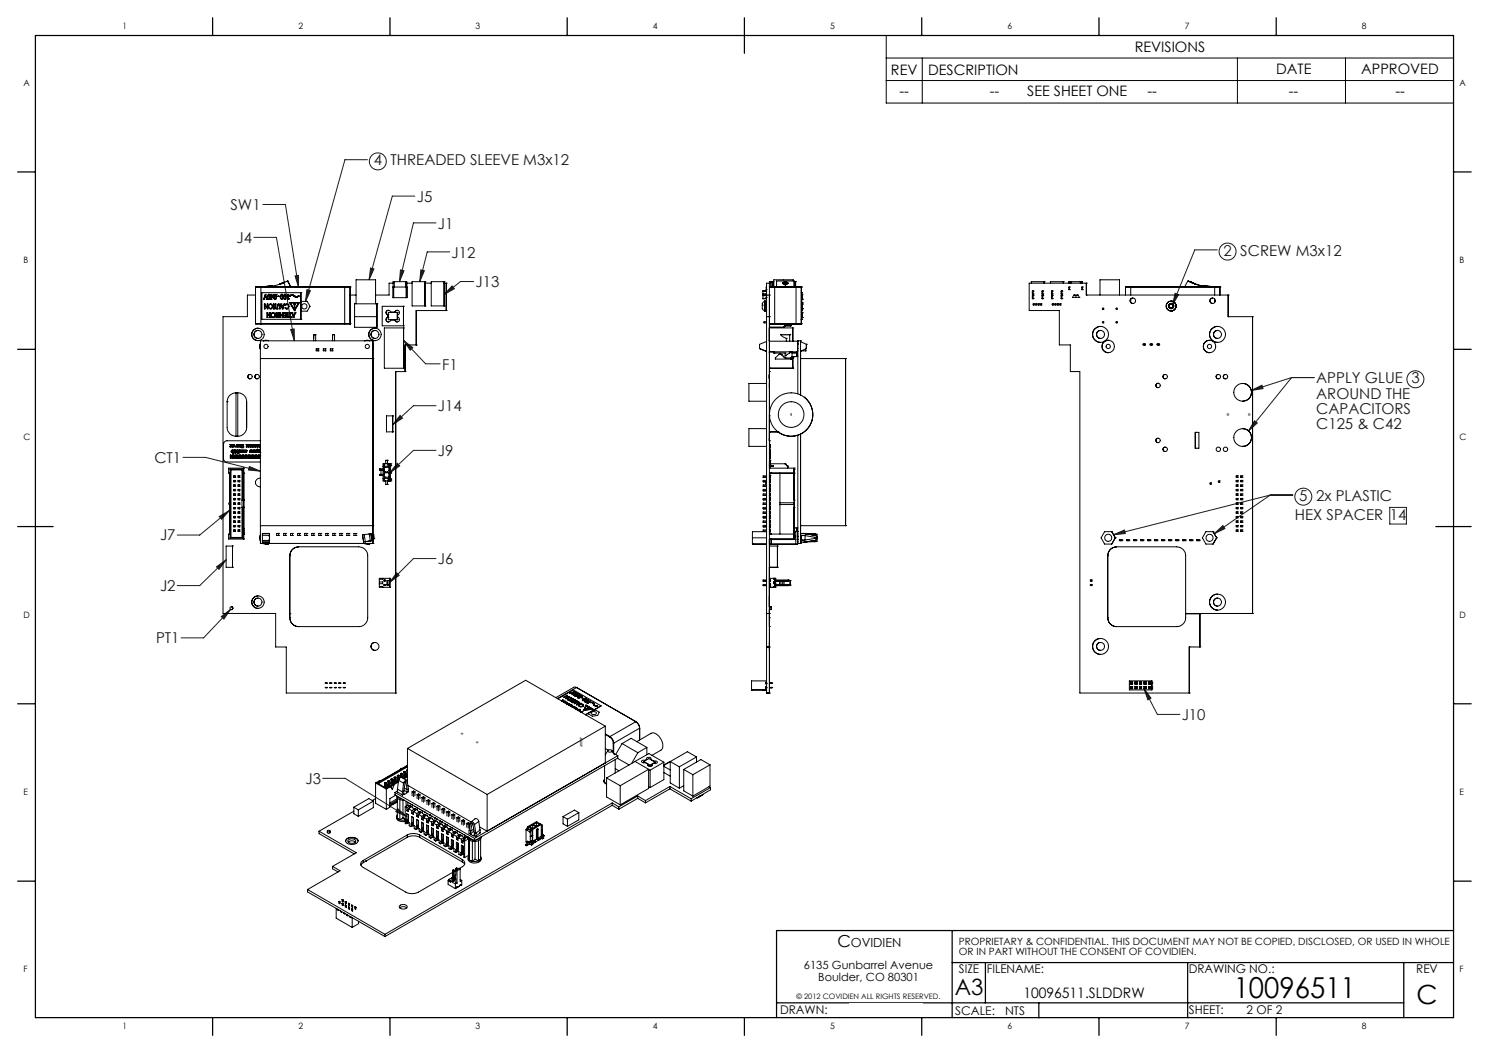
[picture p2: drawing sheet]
<svg xmlns="http://www.w3.org/2000/svg" width="420mm" height="297mm" viewBox="0 0 420 297" stroke-linecap="round" stroke-linejoin="round" font-family="sans-serif">
<defs><g id="words">
<text font-size="8.1" x="348" y="281.5">10096511</text>
<text font-size="7.5" x="399.6" y="283.1">C</text>
<text font-size="6.3" x="269.3" y="280.7">A3</text>
<text font-size="4.7" x="236.2" y="267.1">C</text>
<g font-size="4.2" fill="#191924">
<text x="105.4" y="46.7">4 THREADED SLEEVE M3x12</text>
<text x="65" y="59.2">SW1</text>
<text x="117.6" y="56.9">J5</text>
<text x="123.5" y="64.5">J1</text>
<text x="66.7" y="68.5">J4</text>
<text x="127.4" y="72.7">J12</text>
<text x="345.1" y="72.1">2 SCREW M3x12</text>
<text x="134.1" y="81">J13</text>
<text x="124.7" y="104.2">F1</text>
<text x="371.2" y="108.1">APPLY GLUE 3</text>
<text x="371.2" y="112.6">AROUND THE</text>
<text x="123.5" y="116">J14</text>
<text x="371.2" y="116.8">CAPACITORS</text>
<text x="371.2" y="121">C125 &amp; C42</text>
<text x="43.5" y="130.5">CT1</text>
<text x="123.5" y="128.6">J9</text>
<text x="366.5" y="141.2">5</text>
<text x="371.2" y="141.2">2x PLASTIC</text>
<text x="365.3" y="146.6">HEX SPACER</text>
<text x="392" y="146.6">14</text>
<text x="45.1" y="152.4">J7</text>
<text x="123.5" y="159.1">J6</text>
<text x="45.1" y="166.7">J2</text>
<text x="44" y="181.4">PT1</text>
<text x="333.3" y="203.1">J10</text>
<text x="86.2" y="221">J3</text>
</g>
<g font-size="4.1">
<text x="320.1" y="14.8">REVISIONS</text>
<text x="251.3" y="21.1">REV</text>
<text x="261.8" y="21">DESCRIPTION</text>
<text x="360" y="21">DATE</text>
<text x="384" y="21">APPROVED</text>
<text x="253.7" y="27.1">--</text>
<text x="279.2" y="27.1">--</text>
<text x="289.8" y="27.1">SEE SHEET ONE</text>
<text x="323.6" y="27.1">--</text>
<text x="363.5" y="27.1">--</text>
<text x="393.6" y="27.1">--</text>
<text x="288.7" y="281.4">10096511.SLDDRW</text>
</g>
<text font-size="3.5" x="240" y="267.1">OVIDIEN</text>
<g font-size="3.4">
<text x="270.5" y="274.4">SIZE</text>
<text x="278.3" y="274.4">FILENAME:</text>
<text x="335.3" y="274.4">DRAWING NO.:</text>
<text x="399.5" y="274.4">REV</text>
<text x="220" y="286.1">DRAWN:</text>
<text x="269.4" y="286.2">SCALE:</text>
<text x="283.5" y="286.2">NTS</text>
<text x="335.3" y="286.1">SHEET:</text>
<text x="351.6" y="286.1">2 OF 2</text>
</g>
<g font-size="3.2">
<text x="226.7" y="273.4">6135 Gunbarrel Avenue</text>
<text x="230.8" y="276.6">Boulder, CO 80301</text>
</g>
<g font-size="2.8">
<text x="270.5" y="266.6">PROPRIETARY &amp; CONFIDENTIAL. THIS DOCUMENT MAY NOT BE COPIED, DISCLOSED, OR USED IN WHOLE</text>
<text x="270.5" y="269.5">OR IN PART WITHOUT THE CONSENT OF COVIDIEN.</text>
</g>
<g font-size="2.5">
<text x="34.6" y="8.2">1</text>
<text x="84.2" y="8.2">2</text>
<text x="134.2" y="8.2">3</text>
<text x="184.2" y="8.2">4</text>
<text x="234.2" y="8.2">5</text>
<text x="284.2" y="8.2">6</text>
<text x="334.2" y="8.2">7</text>
<text x="384.2" y="8.2">8</text>
<text x="6.7" y="24.2">A</text>
<text x="411.7" y="24.2">A</text>
<text x="6.7" y="74.2">B</text>
<text x="411.7" y="74.2">B</text>
<text x="6.7" y="124.2">C</text>
<text x="411.7" y="124.2">C</text>
<text x="6.7" y="174.2">D</text>
<text x="411.7" y="174.2">D</text>
<text x="6.7" y="224.2">E</text>
<text x="411.7" y="224.2">E</text>
<text x="6.7" y="274.2">F</text>
<text x="411.7" y="274.2">F</text>
<text x="34.6" y="290.2">1</text>
<text x="84.2" y="290.2">2</text>
<text x="134.2" y="290.2">3</text>
<text x="184.2" y="290.2">4</text>
<text x="234.2" y="290.2">5</text>
<text x="284.2" y="290.2">6</text>
<text x="334.2" y="290.2">7</text>
<text x="384.2" y="290.2">8</text>
</g>
<text font-size="2.1" x="224.6" y="281.8">© 2012 COVIDIEN ALL RIGHTS RESERVED.</text>
</g></defs>
<g fill="none" stroke="#808080" stroke-width=".28">
<path d="M88.5 94.4h.1M88.5 94.4h.5M89 94.4h.1M220.2 94.4h.1M220.2 94.4h2.5M222.7 94.4h.1M223.2 116.7v.5zM130.1 206.8a.23 .23 0 0 1 .4 0 .23 .23 0 0 1-.1 .4 .23 .23 0 0 1-.3-.3zM134.3 209.3l.3-.1 .2 .2-.4 .1zM163.7 208.1l.4 .3v2.1l-.4-.3z"/>
<circle cx="346.4" cy="116.9" r=".25"/>
<circle cx="352.4" cy="116.9" r=".25"/>
</g>
<g fill="none" stroke="#191924" stroke-width=".28">
<path d="M74.2 57.7h6.3l3.7 23.3M103.6 45h-6.3l-11.1 40M117 55.3h-6.3l-6.6 23.6M71.6 67h6.4l5 29.1M83.2 77.8l1-.1v3.3zM104.5 75.6l1 .2-1.4 3.1zM113 76.1l.9 .3-1.2 3zM118.7 76.1l1 .3-1.3 3zM123 62.9h-6.4l-3.9 16.5M126.9 71h-6.4l-2.1 8.4M133.6 79.4h-3.7l-4.6 3.7M343.4 70.5h-6.4l-6.3 15.5"/>
<path d="M82 93l1-.2v3.3zM86.6 81.7l1 .3-1.4 3zM113.8 96l2.7 2.1-.8 .7zM113.8 96l6.2 6.6h4.1M127.5 80.6l.7 .8-2.9 1.7zM331.5 82.7l.9 .4-1.7 2.9zM112.9 117.2l.6 .7-2.7 1.9zM123 114.4h-6.4l-5.8 5.4M353 110.1l3-1.4 .3 .9zM353.9 118.7l.7 .6-2.4 2.2zM364.3 106.5h6.4M364.3 106.5l-11.3 3.6"/>
<path d="M364.3 106.5l-12.1 15M51.6 129h6.4l15.4 3.9M70.3 131.6l3.1 1.3-3.3-.3zM112 130.7l.7 .7-2.7 1.9zM123 127h-6.4l-6.6 6.3M358.3 139.6h6.4M358.3 139.6l-15.8 10.9M358.3 139.6l-44.2 11.2M61.1 159.9l2.7-2-2 2.7zM61.8 145.7l2.9-1.7-2.2 2.5zM63.8 157.9l-7.5 7.3h-6.3M64.7 144l-8.4 6.9h-6.3"/>
<path d="M123 157.5h-6.4l-6.7 6.7M314.1 150.8l3.1-1.3 .2 1zM342.5 150.5l2.4-2.3 .6 .9zM392 143.1h4.7v4.7h-4.7zM62.4 173.9l2.7-2-2 2.7zM65.1 171.9l-7.7 8h-6.3M111.9 161.6l.7 .7-2.7 1.9zM322.7 194.2l2 2.7-.9 .5zM322.7 194.2l3.8 7.3h6.3M91 219.5h6.4l17.3 10.8M112.2 228.1l2.5 2.2-3-1.4z"/>
<circle cx="106.6" cy="45.5" r="2.4"/>
<circle cx="346.3" cy="71" r="2.4"/>
<circle cx="399.2" cy="107" r="2.4"/>
<circle cx="367.6" cy="140.1" r="2.4"/>
</g>
<path d="M250 10v19.1h160M250 16.4h160M260.1 16.4v12.7M349 16.4v12.7M379.5 16.4v12.7M250 22.7h160" fill="none" stroke="#000" stroke-width=".28"/>
<g fill="none" stroke="#000" stroke-width=".35">
<path d="M10 10h400v277h-400zM60 5v5M110 5v5M160 5v5M210 5v10M260 5v5M310 5v5M360 5v5M5 48.5h5M410 48.5h5M5 98.5h5M410 98.5h5"/>
<path d="M5 148.5h10M405 148.5h10M5 198.5h5M410 198.5h5M5 248.5h5M410 248.5h5M268.6 262.5v24.5M268.6 271.5h141.4M278 271.5v11.4M335 271.5v15.5M396 271.5v15.5M410 262.5h-191v24.5"/>
<path d="M60 287v5M110 287v5M160 287v5M210 287v5M219 282.9h177M260 287v5M293 282.9v4.2M310 287v5M360 287v5"/>
</g>
<path d="M86.6 81.7l1 .3-1.4 3zM82 93l1-.2v3.3zM83.2 77.8l1-.1v3.3zM104.5 75.6l1 .2-1.4 3.1zM113 76.1l.9 .3-1.2 3zM118.7 76.1l1 .3-1.3 3zM127.5 80.6l.7 .8-2.9 1.7zM113.8 96l2.7 2.1-.8 .7zM112.9 117.2l.6 .7-2.7 1.9zM112 130.7l.7 .7-2.7 1.9zM111.9 161.6l.7 .7-2.7 1.9zM62.4 173.9l2.7-2-2 2.7zM61.1 159.9l2.7-2-2 2.7zM61.8 145.7l2.9-1.7-2.2 2.5zM70.3 131.6l3.1 1.3-3.3-.3zM342.5 150.5l2.4-2.3 .6 .9zM314.1 150.8l3.1-1.3 .2 1zM353 110.1l3-1.4 .3 .9zM353.9 118.7l.7 .6-2.4 2.2zM331.5 82.7l.9 .4-1.7 2.9zM322.7 194.2l2 2.7-.9 .5zM112.2 228.1l2.5 2.2-3-1.4z" fill="#191924"/>
<g fill="none" stroke="#000" stroke-width=".28">
<path d="M80.3 79.6l-1.4 .5M81.1 79.3a13.7 13.7 0 0 1-6.6 1.6M81.1 79.3l.9 1.6M81.1 79.3h.1M110.9 79.9h-1.2v3.3h-3.8M111.2 79.4h-.3v1.6M111.2 79.4v1.6M111.2 79.4h3.2M114.4 79.4h.3v1.6M114.4 79.4v1.6M114.7 79.9h1.5M119.9 79.4h.1"/>
<path d="M119.9 79.9h1.7M119.9 79.4h-3.7v6.9h3.7M119.9 79.4v6.9M125.3 79.4h.1M125.3 79.9h.6M125.3 79.4h-3.7v6.9h3.7M125.3 79.4v6.9M125.9 79.9h.1M125.9 79.9v7.7M217 79.9h.1M217 79.4h.4v1.5M217 79.4h.1"/>
<path d="M217 79.9h-.8v115.6M217 79.4h1.3M217 79.4v116.1M217.9 79.4h.3v1.5M217.9 79.4l-.1 1.5M217.9 79.4v1.5M220.8 79.8v.1a1.03 1.03 0 0 0 1.5-.1M220.8 79.8a1.15 1.15 0 0 1 1.5 .1 1.07 1.07 0 0 1-1.5-.1zM220.9 79.9l.4-.2 .8 .2M221 79.8a.67 .67 0 0 1 1.1 .1 .72 .72 0 0 1-1.1-.1zM223.8 79.3v-.4h-5.5v2M224 79.3v1.6"/>
<path d="M224 79.3h-5v1.6M224 79.4h.4M224.4 79.4h.1M224.4 79.4v1.5M294.5 79.4h-3.6v.5M294.5 79.4v.5M294.5 79.4h.1M299.9 79.4h.1M299.9 79.4h-3.6v.5M299.9 79.4v.5M301.7 79.4h.1M301.7 79.4h-.2v.5"/>
<path d="M301.7 79.4v.5M301.7 79.4h.4M302.1 79.4h2.6M302.1 79.4v.5M304.7 79.4h.4M304.7 79.4v.5M305.1 79.4h.1M305.1 79.4v.5M305.2 79.4h.1v.5M305.2 79.4v.5M306.4 79.9h.1M306.4 79.9h-16.1v7.7h8.5v9.7h3.1v7.5h2.7v90.7h30.9"/>
<path d="M306.4 79.9v3.3M335.1 79.3l-.9 1.6M335.1 79.3a13.9 13.9 0 0 0 6.6 1.6M335.1 79.3h.1M335.9 79.6l1.2 .5M335.9 79.6l1.4 .5zM336.1 79.6l1 .5zM72.1 81h1.5M72.1 91.3h1.5M72.1 91.3l1.5 .1M72.1 81v10.3M72.1 83.2h-2.3v6.1h-6.9v83.7h14.9v9.5h3v13h30.8"/>
<path d="M72.8 92.6a1.76 1.76 0 0 0-1.8 1.7 1.76 1.76 0 0 0 1.8 1.8M72.8 93.2a1.13 1.13 0 0 0-1.2 1.1 1.13 1.13 0 0 0 1.2 1.2M73.4 97l-.1 .5 .1 1M73.6 80.9v.1M73.6 91.3v.1M73.6 80.9l-1.5 .1M73.6 81h23.6M73.6 80.9h23.6M73.6 91.3h23.6M73.6 81v10.3M73.6 91.4h23.6M74.5 84.4h.1"/>
<path d="M74.5 84.4l.3-1 .5 1M74.5 80.9h.1M74.6 85.8h.1M74.6 85.8l.8 .9 .1-.9M74.6 85.8l.1 1.3M74.7 87.1h.1M74.7 87.1v-1l.7 1M74.9 83h.1M74.9 83l-.6 1.4h.2M74.9 83l.4 1.4M74.9 80.8h.1M75 96l-.7 .1h1.4"/>
<path d="M75.3 84.4h.1M75.3 88.2h.1M75.4 88.2v1.3M75.4 88.2l.7 1 .1-1M75.4 89.5h.1M75.4 89.5v-1l.8 1M75.5 87.1h.1M75.5 85.8h.1M75.5 85.8v1.3M75.5 83.7h.1M75.6 83.4h.1M75.6 83.4l.2-.3a.63 .63 0 0 1-.1 1.1l-.2-.5"/>
<path d="M75.6 83.4l-.1 .3M75.8 83h.1M75.8 84.4h.1M75.8 83a.84 .84 0 0 0 0 1.4M75.8 83l.4 .3v.4M76.2 88.2h.1M76.2 83.7h.1M76.2 89.5h.1M76.2 83.7v.5l-.4 .2M76.2 88.2v1.3M76.3 85.7h.1M76.3 87.1h.1"/>
<path d="M76.3 85.7l.5 .3 .1 .4M76.3 85.7a.71 .71 0 0 0-.6 .7 .71 .71 0 0 0 .6 .7M76.4 84.4h.1M76.6 83h.1M76.6 83.4h.1M76.6 83.5h.1M76.6 83l-.3 .4 .1 1M76.6 83.5h.3l-.3 .5zM76.6 83v.4M76.6 83.4h.5M76.6 80.6h.1M76.6 80.6l-1.7 .2"/>
<path d="M76.9 86.4h.1M76.9 86.4l-.2 .6-.4 .1M77 88.2h.1M77 89.6h.1M77 88.2a.7 .7 0 0 0-.6 .7 .7 .7 0 0 0 .6 .7M77 88.2l.5 .2 .1 .5M77.1 83.4h.1M77.1 83.4l-.7 1M77.2 87.1h.1M77.2 85.8h.1M77.2 85.8h-.1l.1 1.3M77.2 85.8v1.3"/>
<path d="M77.3 84h.1M77.3 84l.3 .3 .4-.3-.4 .4M77.5 83.6h.1M77.5 83.6l-.2 .4M77.6 84.4h.1M77.6 88.9h.1M77.6 88.9l-.1 .5-.5 .2M77.7 85.8h.1M77.7 87h.1M77.7 85.8l-.1 1.2-.2 .1h.6M77.7 87h.3M77.7 85.8v1.2"/>
<path d="M77.9 84.1l-.1 .2M78 83h.1M78 89.5h.1M78 88.2h.1M78 83h-.8l.5 .2-.5 .8 .4 .4M78 88.2v1.3M78 83l-.5 .6M78 87.1h.1M78 87h.1M78 87v.1M78.3 86.1h.1M78.3 86.3h.1"/>
<path d="M78.3 87.1h.1M78.3 86.1a.29 .29 0 0 1 .4-.2 .29 .29 0 0 1 .1 .4v.8h.2M78.3 86.1v.2M78.3 86.3v.8M78.5 88.2h.1M78.5 89.4h.1M78.5 88.2l-.1 1.2-.3 .1h.6M78.5 89.4h.2M78.5 88.2v1.2M78.5 85.7h.1M78.5 83.6h.1M78.5 83.5h.1"/>
<path d="M78.5 85.7l-.3 .4 .1 1M78.5 85.7l.4 .3M78.5 83.5v.1M78.5 83.5h-.4l.4 .1M78.7 89.5h.1M78.7 89.4h.1M78.7 89.4v.1M78.9 86h.1M78.9 86l.1 .3M79 88.2h.1M79 86.3h.1M79 87.1h.1"/>
<path d="M79 88.2l.1 1.3M79 88.2l.7 1 .1-1M79 86.3v.8M79 80.1l1.3-.5zM79.1 89.5h.1M79.1 80.1l1.1-.4zM79.1 89.5v-1l.7 1M79.2 83.7h.1M79.2 83.4h.1M79.2 83.4l.2-.3a.62 .62 0 0 1-.1 1.1l-.1-.5M79.2 83.4v.3M79.3 85.8h.1"/>
<path d="M79.3 85.8h-.1l.5 1.3M79.3 85.8l.1 .4M79.4 83h.1M79.4 84.4h.1M79.4 86.2h.1M79.4 83l.4 .7M79.4 83a.8 .8 0 0 0 0 1.4M79.5 86.3h.1M79.5 86.3h.3l-.1 .5zM79.7 87.1h.1M79.8 89.5h.1M79.8 88.2h.1"/>
<path d="M79.8 83.7h.1M79.8 83.7v.5l-.4 .2M79.8 88.2v1.3M80 83.7h.1M80.1 83.4l.2-.3a.62 .62 0 0 1-.1 1.1l-.2-.5M80.1 83.4l-.1 .3M80.1 83.4h.1M80.2 85.8h.1M80.2 85.8l-.3 .4h-.5M80.2 85.8l-.5 1.3M80.3 83h.1M80.3 83l.4 .7"/>
<path d="M80.3 83a.8 .8 0 0 0 0 1.4M80.3 84.4h.1M80.5 86.8h.1M80.5 86.1h.1M80.5 86.1a.52 .52 0 0 1 .7 0 .52 .52 0 0 1 0 .7 .52 .52 0 0 1-.7 0M80.5 86.8l.4 .3M80.7 89.5h.1M80.7 88.2h.1M80.7 88.2h-.7l.6 .2v.5h-.6l.6 .1v.4l-.6 .1h.7M80.7 88.2v1.3M80.7 83.7h.1M80.7 83.7l-.1 .5-.3 .2"/>
<path d="M80.9 85.7h.1M80.9 85.7l-.4 .2v.2M80.9 85.7l.5 .3M80.9 87.1h.1M81.2 88.2h.1M81.2 89.4h.1M81.2 88.2l-.1 1.2-.2 .1h1.3M81.2 88.2v1.2M81.2 83h.1M81.2 84.2h.1M81.2 83h-.1v1.4h.3M81.2 83v1.2"/>
<path d="M81.2 84.2h.2M81.3 86h.1M81.3 84.4h.1M81.4 86l.1 .4M81.4 84.2h.1M81.4 84.2v.2M81.5 86.4h.1M81.5 89.5h.1M81.5 89.4h.1M81.5 86.4l-.2 .6-.4 .1M81.5 89.4v.1M81.7 83.6h.1"/>
<path d="M81.7 83.5h.1M81.7 83.5a1.1 1.1 0 0 1 1.6 .4l.9-.3M81.7 83.5v.1M81.9 85.5h.1M81.9 85.5h2.3l-1.2 1.9zM81.9 88.2h.1M81.9 89.4h.1M81.9 88.2l-.1 1.2h-.6M81.9 89.4h.3M81.9 88.2v1.2M82.2 89.5h.1M82.2 89.4h.1"/>
<path d="M82.2 89.4v.1M82.3 83.1h.1M82.3 83.1l.7 .3M82.3 83.3l-.6 .2M82.4 88.2h.1M82.4 88.2h-.1l.5 1.3M82.4 88.2l.1 .4M82.5 88.7h.1M82.6 88.8h.1M82.6 88.8h.4l-.2 .4zM82.8 89.5h.1M83 83.4h.1"/>
<path d="M83 83.4a.92 .92 0 0 0 1.2 0v.2M83 83.4a.86 .86 0 0 0-1.4 .1h.1M83 83.4l.6 .3M83 85.6h.1M83 85.9h.1M83 87.6h.1M83 85.6v.3M83.1 87.1h.1M83.1 85.9h.1M83.1 85.9h-.1l.1 1.2M83.1 85.9v1.2M83.3 88.2h.1"/>
<path d="M83.3 88.2l-.5 1.3M83.3 88.2l-.3 .4h-.5M83.5 80.9h.1M83.5 83.9h.1M84.2 83.4h.1M84.2 83.4v.2M84.2 83.6h.1M84.2 83.6l-.7 .3M84.4 85.3h.1M84.4 85.3l-1.4 2.3M84.4 85.3h-2.7l1.3 2.3M84.9 82.5h.1"/>
<path d="M84.9 90.1h.1M84.9 85.4l.2-.4h1.5l.9 1.4-.9 1.4h-1.5l-.2-.3M84.9 82.5h-11v7.6h11M84.9 82.5v7.6M88.5 94.4h.1M88.5 94.4v1M88.5 94.4v1.7M88.5 94.4h.5v1.7M89.7 98.4h.1M89.7 99h.1M89.7 98.4h-.5v.6h.5M89.7 98.4v.6"/>
<path d="M91.8 98.4h.1M91.8 99h.1M91.8 98.4v.6M91.8 98.4h-.6v.6h.6M93.7 98.4h.1M93.7 99h.1M93.7 98.4v.6M93.7 98.4h-.5v.6h.5M93.8 94.4h.1M93.8 94.4v1M93.8 94.4h.6v1.7M93.8 94.4v1.7"/>
<path d="M97.2 81h1.5M97.2 80.9v.1M97.2 80.9h1.4M97.2 91.3h1.5M97.2 91.4h1.4M97.2 91.3v.1M97.2 81v10.3M98.6 80.9l.1 .1M98.6 80.9h.1M98.6 91.4h.1M98.7 91.3l-.1 .1M98.7 81h.1"/>
<path d="M98.7 91.3h.1M98.7 83.2h1.7M98.7 81v10.3M100 89.3h6.3M100 85.7h6.3v6.6h-6.3zM100.4 85.7v-6.8h5.5v6.8M103.6 96l-.7 .1h1.4M105.2 97l.1 .7-.1 .8M105.2 96.1v57.2M105.2 96.1h-31.8v57.2h31.8M105.2 96.1h.1M105.8 92.6a1.76 1.76 0 0 0-1.8 1.7 1.76 1.76 0 0 0 1.8 1.8"/>
<path d="M105.8 93.2a1.13 1.13 0 0 0-1.2 1.1 1.13 1.13 0 0 0 1.2 1.2M106.3 85.7h.1M109.4 89.5a.65 .65 0 0 0-.3 1.1 .65 .65 0 0 0 1.1-.3h1.2M109.4 88.8h.1M109.4 89.5a.64 .64 0 0 0-.5 .7 .64 .64 0 0 0 .7 .6M109.4 88.8v.7M109.4 89.5h.1M109.6 87.5a.64 .64 0 0 0-.7 .6 .64 .64 0 0 0 .5 .7M111.1 81h-.3v3h.3M111.1 81v3M111.1 84h3.4M111.1 81h3.4"/>
<path d="M111.4 88h.1M111.4 88a.65 .65 0 0 1 1.1-.3 .65 .65 0 0 1-.3 1.1v.7a.65 .65 0 0 1 .3 1.1 .65 .65 0 0 1-1.1-.3M111.4 88h-1.2a.65 .65 0 0 0-1.1-.3 .65 .65 0 0 0 .3 1.1M111.4 90.3h.1M111.4 90.3l.3 .4 .3 .1M112 87.5l-.6 .5M112.1 88.1h.1M112.1 88.1v2.1M112.1 88.1h-2.6v2.1h2.6M112.1 90.2h.1M113.8 91.9h.1M113.8 86.4h.1"/>
<path d="M113.8 86.4v5.5M113.8 86.4h-6v5.5h6M113.8 92.5h.1M113.8 92.5h-5.4v11.4h5.4M113.8 92.5v11.4M114.3 97.3h.1M114.3 97.3h3.1M114.3 97.3v7.5M114.5 81h.3v3h-.3M114.5 81v3M117.4 87.6h.1M117.4 97.3h.1"/>
<path d="M117.4 87.6h8.5M117.4 87.6v9.7M119.9 86.3h.1M125.3 86.3h.1M125.9 87.6h.1M215 86.1h.1M215.2 84.2l1 .1M215.2 82.9l1 .1M215.2 82.1v.8M215.2 83.4v.8M215.2 84.2h1M215.2 83.4h1"/>
<path d="M215.2 82.9h1M215.2 82.1h1M215.7 87.7h.1M215.7 84.9l-.2 .2a1.85 1.85 0 0 0-.2 2.4l.4 .2M215.7 84.9v2.8M215.8 84.9h-.1M215.8 84.9v2.8M215.8 87.7h.3M215.8 84.9h.3M216.1 84.9l.1 .2M216.1 84.9v2.8M216.1 81.7h.1"/>
<path d="M216.1 83.9h.1M216.1 83.3h.1M216.2 87.6l-.1 .1M216.2 96.3l-2 .8v1.2l2 .8M216.2 83.3l-1 .1M216.2 82l-1 .1M216.2 90.7h-.7v.4h.7M216.2 89.3h.8M216.2 81l-.1 .7M216.2 83.8l-.1 .1M217 89.3h.1M217 83.2h.1"/>
<path d="M217 84.3v1M217 92.6v3.5zM217 96.2v-.2v3.5v-.3M217 96v.2zM217 99.2v.3zM217 81h.1M217 92.3h.1M217 92.5h6.6M217 83.2l-.9 .1M217 92.3h4M217 99.2h8M217 96.2h8"/>
<path d="M217.1 91.4h.1M217.1 91.4h1.4M218.3 99.6h.1M218.3 99.6h3.2M218.3 99.2v.4M218.5 91.3v.1M218.5 91.3h-1.5l.1 .1M218.5 80.9l-1.5 .1h1.5M218.5 80.9v.1M218.5 81h6M218.5 80.9h6M218.5 91.3h6"/>
<path d="M218.5 91.4h6M218.5 81v10.3M219 80.9h.1M220.2 94.4l.7 .6 .9 .4M220.2 94.4h.1M220.2 94.4h2.5M221 92.3h.1M221.4 91.9h1.6M221.4 80.6l.2 .2zM221.5 99.6h.1M221.5 99.6v.7M221.8 95.4h.1"/>
<path d="M221.8 95.4v.8M221.9 91.4l-.9 .9M222.7 94.4h.1M222.7 94.4v1.8M222.7 99.2v.4l-1.2 .7M223 91.9h.1M223 91.4v.5M223.4 99.5h1.3M223.4 99.2v1.4M223.4 99.6h1.3M223.6 92.5h.1M223.6 92.5v3.7"/>
<path d="M224 80.9h.1M224.5 91.3h1.5M224.5 91.4h1.4M224.5 91.3v.1M224.5 81h1.5M224.5 80.9l1.5 .1M224.5 80.9v.1M224.5 81v10.3M224.7 99.2v1.1M225 96.2h.1M225 96.2v.6zM225 99v.2z"/>
<path d="M225 96.2v3zM225 97.1v1.2M225 96.8v.3M225 98.3v.1M225 99h.1M225 98.3h.1M225 97.1h.1M225 96.9h.1M225.8 96.1h.1M225.8 96.1h-.8v15M225.8 99.1l1.7-.8-.3 .2v.5zM225.8 96.4l1.7 .7"/>
<path d="M225.8 96.1v15.3M225.9 91.4h.1M226 80.9h.1M226 80.9v.1M226 91.3l-.1 .1M226 91.3h.1M226 81h.1M226 90.1h.1M226 82.5h.1M226 81v10.3M226.1 84v.4M226.1 90.1h.1"/>
<path d="M226.1 82.5h.1M226.1 84.4h.1M226.1 85.3h.1M226.1 89.5h.1M226.1 83h.1M226.1 87.1h.1M226.1 82.5v7.6M226.1 83.2h.1M226.1 83.5h.1M226.2 85.5h.1M226.2 85.8h.1M226.2 87.1h.1"/>
<path d="M226.2 85.3h.1M226.2 88.2l-.1 1.4M226.2 85.7v1.4M226.2 84.4h.1M226.2 83h.1M226.2 89.5h.1M226.2 88.2h.1M226.2 83v1.4M226.2 85.3l-.1 2.3M226.2 88.2v1.3M227.2 99h.1M227.5 97.1h.1"/>
<path d="M227.5 97.1v1.2zM291.3 84.3h.1M291.3 83.3h.1M291.3 83h.1M291.3 82h.1M291.4 84.2h.1M291.4 83.4h.1M291.4 82.9h.1M291.4 83.4h-.2v.8h.2M291.4 82.1h-.2v.8h.2M291.4 82.1h.1M291.4 82.1v.8"/>
<path d="M291.4 83.4v.8M291.5 85.6h.1M291.5 86h.1M292.2 85.6h.1M292.2 86h.1M292.9 85.6h.1M292.9 86h.1M293.6 85.6h.1M293.6 86h.1M294 84.3h.1M294 83.3h.1M294 83h.1"/>
<path d="M294 82h.1M294.1 84.2h.1M294.1 83.4h.1M294.1 82.9h.1M294.1 82.1h.1M294.1 83.4h-.2v.8h.2M294.1 82.1h-.2v.8h.2M294.1 82.1v.8M294.1 83.4v.8M296.7 84.3h.1M296.7 83.3h.1M296.7 83h.1"/>
<path d="M296.7 82h.1M296.8 83.4h-.2v.8h.2M296.8 82.1h-.2v.8h.2M296.8 83.4h.1M296.8 82.9h.1M296.8 82.1v.8M296.8 83.4v.8M296.8 84.2h.1M296.8 82.1h.1M296.9 85.6h.1M296.9 86h.1M297.6 85.6h.1"/>
<path d="M297.6 86h.1M298.3 85.6h.1M298.3 86h.1M299.1 85.6h.1M299.1 86h.1M299.4 84.3h.1M299.4 83.3h.1M299.4 83h.1M299.4 82h.1M299.5 84.2h.1M299.5 83.4h.1M299.5 82.9h.1"/>
<path d="M299.5 82.1h.1M299.5 83.4h-.2v.8h.2M299.5 82.1h-.2v.8h.2M299.5 82.1v.8M299.5 83.4v.8M301.7 81.7h.1M301.7 81h.1M301.7 81h-.2v.7h.2M301.7 81v.7M302.7 83.9h.1M302.7 83.8h.1M302.7 83.8h-.2l.2 .1"/>
<path d="M302.7 83.8v.1M303.1 83.3h.1M303.1 83.2h.1M303.1 83.2h-.2l.2 .1M303.1 83.2v.1M303.5 83.9h.1M303.5 83.8h.1M303.5 83.8h-.2l.2 .1M303.5 83.8v.1M303.9 83.2h-.2l.2 .1M303.9 83.2v.1M303.9 83.3h.1"/>
<path d="M303.9 83.2h.1M304.3 83.8h.1M304.3 83.9h.1M304.3 83.8h-.2l.2 .1M304.3 83.8v.1M305.3 81.7h.1M305.3 81h.1M305.3 81h-.2v.7h.2M305.3 81v.7M306.4 83.2h.1M306.4 83.2h40M310.3 83.2v-4.3h5.5v4.3"/>
<path d="M310.4 92.1a2.26 2.26 0 0 0-2.2 2.2 2.26 2.26 0 0 0 2.2 2.3M310.4 93.2a1.13 1.13 0 0 0-1.1 1.1 1.13 1.13 0 0 0 1.1 1.2M311.1 86.9h.1M311.1 87.3h.1M311.1 90.7h.1M311.1 91.1h.1M312.6 96a1.75 1.75 0 0 0-1.7 1.7 1.75 1.75 0 0 0 1.7 1.8M314.9 90.7h.1M314.9 91.1h.1M314.9 86.9h.1M314.9 87.3h.1M317.5 81h1.4"/>
<path d="M317.5 81v2.2M318.9 80.9v.1M318.9 80.9l-1.4 .1M318.9 81h23.7M318.9 80.9h23.7M318.9 81v2.2M318.9 84.3v1M319.5 84.1a.78 .78 0 0 0-.7 .7 .78 .78 0 0 0 .7 .8M322.4 97h.1M322.4 97h.7v.3h-.7zM322.7 97v.3M322.9 97v.3"/>
<path d="M324.4 97h.7v.3h-.7zM324.4 97h.1M324.7 97v.3M324.8 97v.3M326.4 97h.1M326.4 97h.7v.3h-.7zM326.6 97v.3M326.8 97v.3M329.6 86.4l.4 .6M329.6 86.4h.1M329.7 86.6l.3 .1M329.8 85.9h.1"/>
<path d="M329.8 85.9v.3l-.2 .2M329.8 85.9v.3M329.8 86.2l-.2 .2M329.8 86.2l.2 .5M330 86.7v.3M330 87h.1M330.2 85.8h.1M330.2 85.8a.52 .52 0 0 1 .6 .7 .52 .52 0 0 1-.8 .2M330.2 85.8l-.4 .4M330.3 84.9a1.41 1.41 0 0 1 1.5 1.4 1.41 1.41 0 0 1-1.5 1.4M330.3 87.7h.1M330.3 84.9h.1"/>
<path d="M330.4 85.7l.6 .4M330.4 85.7l-.6 .2M330.4 85.7l-.2 .1M330.5 86.8l.2 .1M330.7 86.9l-.7 .1M330.9 86.1h.1M331 86.1l-.3 .8M337.1 80.1h.2M339.5 80.6h.1M339.5 80.6l1.8 .2M341.2 96a1.75 1.75 0 0 0-1.8 1.7 1.75 1.75 0 0 0 1.8 1.8M341.3 80.8h.1"/>
<path d="M341.7 80.9h.1M342 84.1a.78 .78 0 0 0-.7 .7 .78 .78 0 0 0 .7 .8M342.6 81h1.5M342.6 80.9h1.4M342.6 80.9v.1M342.6 81v2.2M342.6 84.3v1M343.4 92.1a2.26 2.26 0 0 0-2.2 2.2 2.26 2.26 0 0 0 2.2 2.3M343.4 93.2a1.13 1.13 0 0 0-1.1 1.1 1.13 1.13 0 0 0 1.1 1.2M344 80.9l.1 .1M344 80.9h.1M344.1 81v2.2"/>
<path d="M344.1 81h.1M346.4 83.2h.1M346.4 89.3h.1M346.4 89.3h6.9M346.4 83.2v6.1M353.3 89.3h.1M353.3 89.3v83.7M64.1 113.3h.1M64.1 113.3v7.2M66.6 110.8a2.48 2.48 0 0 0-2.5 2.5M66.6 110.8v12.2M66.6 110.8h.5"/>
<path d="M67.1 110.8a2.47 2.47 0 0 1 2.5 2.4M67.1 110.8v12.2M69.6 113.3v7.2zM70.5 105.6a.62 .62 0 0 0-.6 .6 .62 .62 0 0 0 .6 .7M72.5 105.6a.62 .62 0 0 0-.6 .6 .62 .62 0 0 0 .6 .7M73.4 101.1h31.8M105.2 101.1h.1M110.8 117.3h.1M110.8 117.3h-1.8v4.5h1.8M110.8 117.3v4.5M111.6 104.8h.1M111.6 104.8v90.7"/>
<path d="M111.6 104.8h2.7M113.8 103.9h.1M114.3 104.8h.1M216.2 108.2h-5v5h5M217 103.9h.1M217 104.8h.1M217 105.6v1.3zM217 108.1v1.3zM217 117.3h.1M217 103.9h6.6M220.5 100h-.8l-1 1v.3h4.5l.5-.6M220.5 100l.7 .8"/>
<path d="M220.5 100h.1M221.2 100.8h.1M221.5 100.3h.1M223.4 100.6l-.4 .4h-1.5l-.3-.2M223.4 100.6h1.6M223.6 103.9h.1M223.6 101v2.9M223.7 100.8h.1M224 100.6l-.3 .1M224.7 100.3h.3M224.7 100.3h.1M225.8 101.1h12.7"/>
<path d="M226.9 112h.1M226.9 112a6.1 6.1 0 0 1 1.1 8.6 6.1 6.1 0 0 1-8.5 1.2M238.5 101.1h.1M238.5 101.1v47.2M326.7 108.1a.63 .63 0 0 0-.7 .6 .63 .63 0 0 0 .7 .7M328.6 105.6a.62 .62 0 0 0-.6 .6 .62 .62 0 0 0 .6 .7M343.7 105.6a.62 .62 0 0 0-.7 .6 .62 .62 0 0 0 .7 .7M345.7 105.6a.62 .62 0 0 0-.7 .6 .62 .62 0 0 0 .7 .7M350.5 108.2a2.51 2.51 0 0 1 2.5 2.5 2.51 2.51 0 0 1-2.5 2.5M350.5 113.2h.1M350.5 108.2h.1M64.1 120.6a2.54 2.54 0 0 0 2.5 2.4"/>
<path d="M64.9 125.5h.4M64.9 125.4h.6l-.4 .6h.4h-.6M64.9 125.4v.1M64.9 126h.1M64.9 132.4v19.3M64.9 132.4h3.5M64.9 132.4l.2 .1M64.9 125.5h.1M64.9 125.4h.1M65 129.3h.1M65 128.4h.1M65.1 128.6h.1"/>
<path d="M65.1 128.6l-.1 .7v-.9l.5 .7M65.1 132.5v19.1M65.1 132.5h3.2M65.3 125.6l-.4 .4M65.3 125.6h.1M65.3 125.5h.1M65.3 125.5v.1M65.5 127h.1M65.5 127.5h.1M65.5 127l.2 .3M65.5 127l-.2 .3 .2 .2M65.5 126h.1"/>
<path d="M65.5 128.4h.1M65.5 129.3h.1M65.5 125.5h.1M65.5 125.4h.1M65.5 125.5h.5M65.5 125.4h.6l-.4 .6h.4h-.6M65.5 129.1h.1M65.5 125.4v.1M65.5 128.4v.7M65.5 128.4l.2 .9-.6-.7M65.7 127h.1M65.7 127.3h.1"/>
<path d="M65.7 127.8h.1M65.7 127.1h.1M65.7 127.1l-.1-.1a.3 .3 0 0 0-.4 .3 .3 .3 0 0 0 .5 .2M65.7 127.5h.1M65.7 127.3l-.2 .2M65.7 127v.1M65.7 127.5v.3M65.7 127v.8M65.9 129.3h.1M65.9 128.4h.1M65.9 128.4v.9l.1-.7M65.9 128.4l.6 .7"/>
<path d="M65.9 127.3h.1M65.9 125.6h.1M65.9 127.3l.1 .3 .3-.1M65.9 125.6l-.4 .4M66 125.5l-.1 .1M66 125.5h.1M66 128.6h.1M66.2 127h.1M66.2 127.5h.1M66.2 127l.1 .3M66.2 127l-.2 .3 .2 .2M66.2 137.2h.1"/>
<path d="M66.2 138.4h.1M66.2 138h.1M66.2 134.6h.1M66.2 134.2h.1M66.2 135.9h.1M66.2 135.5h.1M66.2 136.8h.1M66.2 139.7h.1M66.2 139.3h.1M66.2 134.2h-.3v.4h.3M66.2 135.5h-.3v.4h.3M66.2 136.8h-.3v.4h.3"/>
<path d="M66.2 138h-.3v.4h.3M66.2 139.3h-.3v.4h.3M66.2 134.2v.4M66.2 135.5v.4M66.2 136.8v.4M66.2 138v.4M66.2 139.3v.4M66.3 127.1h.1M66.3 127.1l-.3-.1-.1 .3M66.3 127.5h.1M66.3 127.3l-.1 .2M66.3 127h.2l-.2 .8"/>
<path d="M66.3 127v.1M66.3 127.5v.3M66.3 127h.1M66.3 127.3h.1M66.3 127.8h.1M66.5 128.4h.1M66.5 129.3h.1M66.5 129.1h.1M66.5 128.4l.1 .9-.6-.7M66.5 128.4v.7M66.5 126h.1M66.6 123h.5"/>
<path d="M66.7 125.4h.1M66.7 125.4l.3 .6M66.7 125.4l-.2 .6M66.8 129.3h.1M66.8 128.4h.1M66.8 128.4v.9l.1-.7M66.8 128.4l.6 .7M66.8 125.5l-.3 .5M66.8 125.5h.1M66.8 125.5l.1 .2M66.9 125.7l.1 .3M66.9 127.5h.1"/>
<path d="M66.9 125.7h.1M66.9 127h.1M66.9 127l-.2 .1 .2 .4M66.9 127l.1 .3M66.9 128.6h.1M67 126h.1M67 127.1v.2M67 127.1h.1M67 127.1v-.1a.3 .3 0 0 0-.4 .3 .3 .3 0 0 0 .4 .2M67 127.5h.1M67 127.3l-.1 .2M67 127h.2l-.2 .8"/>
<path d="M67 127v.1M67 127.5v.3M67 127h.1M67 127.3h.1M67 127.8h.1M67.1 135.5h.4v.4h-.4zM67.2 125.6h.1M67.2 125.6a.31 .31 0 0 1 .4-.1 .31 .31 0 0 1 0 .5 .31 .31 0 0 1-.4-.2v-.1M67.2 125.6l.3-.1 .2 .2h-.5M67.2 125.7v.3M67.2 127.8h.1M67.3 125.8l.3 .1-.2 .1z"/>
<path d="M67.3 129.3h.1M67.3 125.4l-.1 .2M67.4 129.1h.1M67.4 128.4l.1 .9-.6-.7M67.4 128.4v.7M67.4 128.4h.1M67.5 126h.1M67.5 126.9h.1M67.5 134.6h.1M67.5 135.9h.1M67.5 135.5h.1M67.5 126.9l.7 .2v.2l-.4 .1h.4l-.1 .2h-.3l-.1-.2"/>
<path d="M67.5 134.2h.1M67.5 137.2h.1M67.5 136.8h.1M67.5 138.4h.1M67.5 138h.1M67.5 139.7h.1M67.5 139.3h.1M67.5 134.2v.4M67.5 136.8v.4M67.5 138v.4M67.5 139.3v.4M67.5 126.9l-.3 .9"/>
<path d="M67.5 134.2h-.4v.4h.4M67.5 136.8h-.4v.4h.4M67.5 138h-.4v.4h.4M67.5 139.3h-.4v.4h.4M67.7 127.4h.1M67.7 127.2h.1M67.7 127.2l-.1-.2-.4 .8M67.7 127.2v.2M67.7 129.3h.1M67.7 128.4h.1M67.7 128.4v.9l.1-.7M67.7 128.4l.6 .7"/>
<path d="M67.8 127.3h.1M67.8 128.6h.1M67.8 125.4l.7 .4M67.8 125.4h.1M67.8 125.4l.2 .3M68 125.7h.1M68 127h.1M68 125.7l.2 .1M68 127l.1 .1M68 127l-.2 .3M68.1 125.8l-.2 .2M68.1 127.1h.1"/>
<path d="M68.1 127.1l-.3 .2M68.2 125.8h.1M68.2 125.8l-.3 .2M68.3 132.5v19.1M68.3 129.3h.1M68.3 129.1h.1M68.3 128.4h.1M68.3 128.4l.1 .9-.6-.7M68.3 128.4v.7M68.4 127.4h.1M68.4 127.2h.1M68.4 127.2l-.1-.2 .6 .1v.2l-.4 .1h.4l-.1 .2h-.3l-.1-.2"/>
<path d="M68.4 127.2v.2M68.4 132.4v8.6M68.4 132.4l-.1 .1M68.5 127.3h.1M68.5 125.8h.1M68.5 125.4h.1M68.5 125.9h.1M68.5 126.2h.1M68.5 125.4l.1 .9h-.5l-.2-.3M68.5 125.9l-.5 .1 .5 .2M68.5 125.4v.4M68.5 125.9v.3"/>
<path d="M68.6 128.4v.9l.1-.7M68.6 128.4l.6 .7M68.6 129.3h.1M68.6 128.4h.1M68.7 127h.1M68.7 127l.1 .1M68.7 127l-.2 .3M68.7 128.6h.1M68.7 132h-4.2v1.5h.2v8.3a.25 .25 0 0 0-.2 .3 .25 .25 0 0 0 .2 .2v8.3h-.2v1.4h4.2M68.7 132h.1M68.7 133.5h.1M68.7 132v20"/>
<path d="M68.8 127.1h.1M68.8 127.1l-.3 .2M69.1 127.4h.1M69.1 127.2h.1M69.1 127.2l-.1-.2 .6 .1v.2l-.4 .1h.4l-.1 .2h-.3l-.1-.2M69.1 127.2v.2M69.2 127.3h.1M69.2 128.4h.1M69.2 129.3h.1M69.2 129.1h.1M69.2 128.4l.1 .9-.6-.7M69.2 128.4v.7"/>
<path d="M69.4 127h.1M69.4 127l.1 .1M69.4 127l-.2 .3M69.4 125.4h.1M69.4 125.4l.3 .3M69.4 125.4l.3 .4M69.5 126h.1M69.5 127.1h.1M69.5 129.3h.1M69.5 128.4h.1M69.5 127.1l-.3 .2M69.5 128.4v.9l.1-.7"/>
<path d="M69.5 128.4l.6 .7M69.6 120.6v.2a2.56 2.56 0 0 1-2.5 2.2M69.6 128.6h.1M69.7 125.8l-.2 .2M69.7 125.8h.1M69.7 125.7h.1M69.9 125.4h.1M69.9 125.4l.5 .3M69.9 125.4l-.2 .3M70.1 125.4h.1M70.1 125.4l-.3 .3 .2 .3-.3-.2-.2 .2M70.1 125.4l.2 .4"/>
<path d="M70.1 126h.1M70.1 128.4h.1M70.1 129.3h.1M70.1 129.1h.1M70.1 128.4l.1 .9-.6-.7M70.1 128.4v.7M70.3 125.8h.1M70.3 125.8l-.2 .2M70.4 127.6h.1M70.4 125.7h.1M70.4 129.3h.1M70.4 128.4h.1"/>
<path d="M70.4 128.4v.9l.2-.7M70.4 128.4l.6 .7M70.5 127.3h.1M70.6 128.6h.1M70.6 125.4l.4 .3M70.6 125.4l-.2 .3M70.6 125.4h.1M70.6 127h.1M70.6 127l.2 .5M70.6 127l-.2 .6M70.7 127.1h.1M70.7 127.1v.2"/>
<path d="M70.7 127.1l-.3 .5M70.7 125.4h.1M70.7 127.3h.1M70.7 125.4l.2 .4M70.7 125.4l-.3 .3 .3 .3M70.7 127.3l.1 .3M70.7 126h.1M70.8 127.6h.1M70.8 127.3h-.1M70.8 127.5h.1M70.9 125.8h.1M70.9 125.8l-.2 .2"/>
<path d="M71 127h.1M71 127l.3 .6M71 127l-.2 .5M71 125.7h.1M71 127.1h.1M71 128.4h.1M71 129.3h.1M71 129.1h.1M71 127.1l-.2 .5M71 128.4l.1 .9-.5-.7M71 128.4v.7M71 127.1l.2 .5"/>
<path d="M71.1 127l-.2 .2M71.2 125.4h.1M71.2 127.6h.1M71.2 125.4l.4 .3M71.2 125.4l-.2 .3M71.3 127.6h.1M71.3 125.4l-.2 .3 .2 .3-.3-.2-.1 .2-.5-.2-.3 .2M71.3 125.4h.1M71.3 129.3h.1M71.3 128.4h.1M71.3 128.4v.9l.2-.7M71.3 128.4l.6 .7"/>
<path d="M71.3 125.4l.3 .4M71.4 126h.1M71.5 128.6h.1M71.5 127h.1M71.5 127l.3 .5M71.5 127l-.2 .6M71.6 125.8h.1M71.6 127.1h.1M71.6 127.1v.2M71.6 127.1l-.2 .5h-.2M71.6 125.8l-.2 .2M71.6 127.3l.1 .3"/>
<path d="M71.6 127.3h.1M71.6 125.7h.1M71.7 127.6h.1M71.8 127.5h.1M71.8 125.4h.3l.2 .3M71.8 125.4l-.2 .3M71.8 125.4h.1M71.9 127h.1M71.9 127l.3 .6M71.9 127l-.1 .5M71.9 127.1h.1M71.9 128.4h.1"/>
<path d="M71.9 129.3h.1M71.9 127l.1 .1M71.9 129.1h.1M71.9 125.4l-.2 .3 .2 .3-.3-.2-.2 .2M71.9 128.4l.1 .9-.5-.7M71.9 127.1l-.2 .5M71.9 128.4v.7M71.9 127.1l.2 .5M72 125.4l.2 .4M72 125.4h.1M72 126h.1M72.1 127.6h.1"/>
<path d="M72.2 127.6h.1M72.2 125.8h.1M72.2 125.8l-.2 .2M72.3 129.3h.1M72.3 128.4h.1M72.3 128.4v.9l.1-.7M72.3 128.4l.5 .7M72.3 125.7h.1M72.3 127.3h.1M72.4 128.6h.1M72.4 125.4h.1M72.4 125.4h.3l.2 .3"/>
<path d="M72.4 125.4l-.1 .3M72.5 127l.2-.3-.1 .3 .2 .6M72.5 127h.1M72.5 127l-.3 .6M72.5 127.1l-.2 .5h-.2M72.5 127.1h.1M72.5 127.1l.1 .1M72.6 127.2h.1M72.6 125.4l-.3 .3 .2 .3-.2-.2-.3 .2M72.6 127.2l.1 .4M72.6 125.4h.1M72.6 126h.1"/>
<path d="M72.6 125.4l.2 .4M72.7 127.6h.1M72.7 127.3h-.1M72.8 129.3h.1M72.8 129.1h.1M72.8 128.4l.2 .9-.6-.7M72.8 125.8l-.2 .2M72.8 128.4v.7M72.9 127.6h.1M72.9 125.8h.1M72.9 128.4h.1M72.9 125.7h.1"/>
<path d="M73.1 125.4h.1M73.1 125.4l.3 .1M73.1 125.4l-.2 .3M73.1 127l.3-.3-.2 .3 .2 .6M73.1 127h.1M73.1 127l-.3 .6M73.1 126.9v.1M73.2 127.2h.1M73.2 129.3h.1M73.2 128.4h.1M73.2 127.1l-.2 .5h-.3M73.2 127.1h.1"/>
<path d="M73.2 127.1v.1M73.2 127.2l.1 .4M73.2 128.4v.9l.1-.7M73.2 128.4l.2 .2M73.2 125.4l-.2 .3 .2 .3-.3-.2-.3 .2M73.2 125.4h.1M73.2 126h.1M73.2 125.4l.2 .3M73.3 128.6h.1M73.3 128.6l.1 .2M73.3 127.6h.1M73.4 134.8a1.26 1.26 0 0 0-1.3 1.3 1.26 1.26 0 0 0 1.3 1.2"/>
<path d="M73.4 124.3h-9.4a1.02 1.02 0 0 0-1 1v4a.96 .96 0 0 0 1 1h9.4M73.4 126h-.2M73.4 125.8l-.2 .2M107.2 132.3h-.2l.2 .3M107.2 133.8h-.2l.2 .3M107.2 133.8h.9M107.2 132.3v.3M107.2 133.8v.3M107.2 132.6h.3M107.2 132.3h.3M107.2 134.1h.3M107.5 132.3h.6"/>
<path d="M107.5 134.1h.6M107.5 132.3v1.8M107.5 132.6h.6M108.1 134.9h1.9M108.1 131.5h1.9M108.3 130.8v.7M108.3 134.9v.7M108.4 133.1h.1M108.4 131.8h.1M108.4 134.6h.1M108.4 133.3h.1M108.4 131.8v1.3"/>
<path d="M108.4 133.3v1.3M108.4 131.8h1.3v.9l-.4 .4h-.9M108.4 133.3h1.3v1.3h-1.3M108.8 135.6v1h.5M109.3 129.8h.1M109.3 136.6h.1M109.3 129.8v1M109.3 135.6v1M109.3 129.8h-.5v1M109.5 130.8v.7M109.5 134.9v.7M109.7 131.3h.1"/>
<path d="M109.7 135.1h.1M109.7 130.8h.1M109.7 135.6h.1M109.7 130.8l.3 .5M109.7 130.8v.7M109.7 134.9v.7M109.7 131.3h.5M109.7 135.1h.5M110 131.3h.1M110 134.9h.1M110 131.5h.1M110 135.1h.1"/>
<path d="M110 135.1l-.3 .5M110 131.5v3.4M110 133h.2v.4M110 133.4h.2M110.2 133h.1M110.2 131.3h.1M110.2 130.8h.1M110.2 135.1h.1M110.2 135.6h.1M110.2 133.4h.1M110.2 131.2v.1M110.2 135.1v.1"/>
<path d="M110.2 130.8h-2.1v4.8h2.1v-.5M110.2 130.8v.5M110.8 121.8h.1M215.3 134.6h.9M215.3 135.9h.9M215.3 137.2h.9M215.3 138.4h.9M215.3 139.7h.9M215.3 139.7h.1M215.3 138.4h.1M215.3 137.2h.1M215.3 135.9h.1"/>
<path d="M215.3 134.6h.1M216 135.9l.2 .1M216.2 120.9h-5v5h5M216.2 136.1h-.2v.5h.2M216.2 136.8h-.9v.4M216.2 138h-.9v.4M216.2 139.3h-.9v.4M216.2 134.2h-.9v.4M216.2 135.5h-.9v.4M217 123.6v.7zM217 136.6h.3v.7h-.3l.2-.1h-.2M217 131.2l.3 .3"/>
<path d="M217 139.1h.1M217 137.9h.1M217 134.1h.1M217 121.8h2.5M217 133.5h7M217 132h7v20M217 134.6h.3M217 135.9h.3M217 136.8h.3M217 138.4h.3M217 138h.3M217 139.7h.3"/>
<path d="M217 139.3h.3M217 136h.3M217 134.1h.3v.7h-.3M217 135.3h.3v.8h-.3M217 137.9h.3v.7h-.3M217 139.1h.3v.8h-.3M217 135.5h.3M217 134.2h.3M217 129.3h.1M217 125.3h.1M217 121.8h.1M217 122h.1"/>
<path d="M217 133.5h.1M217 136.6h.1M217 135.3h.1M217.1 129.3v1M217.1 127v.1M217.1 127v.3M217.1 127.3v.3M217.1 127.5v.1M217.1 127h.1M217.1 127.4v.2M217.1 127.4h.1M217.1 127.3v.2"/>
<path d="M217.1 127.1v.1M217.1 126.8v.2M217.1 126.8h.1M217.1 126.7h.1M217.1 126.7v.3M217.1 125.5h.1M217.1 126h.1M217.1 125.4h.1M217.1 125.7v.3M217.1 125.4v.3M217.1 125.4v.2M217.1 125.5v.1"/>
<path d="M217.1 125.5v.2M217.1 125.8v.2M217.1 130.3h.1M217.1 124.3v1M217.1 124.3h.1M217.1 125.8v.1M217.1 125.7v.1M217.1 126v.3M217.1 125.4v.4M217.1 128.4h.1M217.1 126v.2M217.1 127.8h.1"/>
<path d="M217.1 127.5h.1M217.1 127.6h.1M217.1 127.1h.1M217.1 129.3h.1M217.1 128.6h.1M217.1 129.1h.1M217.1 125.7h.1M217.1 126.3h.1M217.1 125.8h.1M217.1 126.2h.1M217.1 129.8h.1M217.1 131.4l.2 .1"/>
<path d="M217.1 131.4h.1M217.2 134.1h.1M217.2 131.2v.1M217.2 131.2h.1M217.2 131.2l.1 .1M217.2 129.8h.1M217.2 130.8h4.2M217.2 129.8v1.4M217.2 133.5v.1M217.2 134.1v.1M217.2 134.6v.2M217.2 131.3h.1"/>
<path d="M217.3 131.5h.1M217.3 131.3h.8v.2h-.8M217.3 133.5v.1M217.3 131.5l-.1 .5M217.3 131.3h.1M217.5 131.3h.1M217.5 133.5l-.5 .1M217.8 131.3h.1M219.5 121.8h.1M220 133.5v8.3M221.4 130.8h.1M221.4 130.8l.7 .7"/>
<path d="M222.1 131.8h.1M222.1 131.5h.1M222.1 131.5v.5M224 133.5h.1M224 132h.1M224 132.4h.1M225 122.8v30.5h.8M225.8 122.4v30.9M326.7 123.6a.62 .62 0 0 0-.7 .6 .62 .62 0 0 0 .7 .6M328.6 126.1a.62 .62 0 0 0-.6 .6 .62 .62 0 0 0 .6 .6M337.1 121.9h.1M337.1 126.4h.1"/>
<path d="M337.1 122v4.4M337.1 122h1.1v4.4h-1.1M341.5 136.6h.1M341.5 136.1h.1M343.9 136h.1M343.9 135.6h.1M348.7 138h.4v.4h-.4zM349.1 139.7h.1M349.1 139.3h.1M349.1 138h.1M349.1 138.4h.1M349.1 136.8h.1"/>
<path d="M349.1 137.2h.1M349.1 135.9h.1M349.1 134.2h.1M349.1 135.5h.1M349.1 134.6h.1M349.1 134.2h-.4v.4h.4M349.1 135.5h-.4v.4h.4M349.1 136.8h-.4v.4h.4M349.1 139.3h-.4v.4h.4M349.1 134.2v.4M349.1 135.5v.4M349.1 136.8v.4"/>
<path d="M349.1 139.3v.4M350 135.5h.3v.4h-.3zM350 138h.3v.4h-.3zM350.3 134.2h-.3v.4h.3M350.3 136.8h-.3v.4h.3M350.3 139.3h-.3v.4h.3M350.3 134.2v.4M350.3 136.8v.4M350.3 139.3v.4M350.3 139.7h.1M350.3 139.3h.1M350.3 138h.1"/>
<path d="M350.3 138.4h.1M350.3 136.8h.1M350.3 137.2h.1M350.3 135.5h.1M350.3 135.9h.1M350.3 134.6h.1M350.3 134.2h.1M350.5 120.9a2.5 2.5 0 0 1 2.5 2.5 2.5 2.5 0 0 1-2.5 2.5M350.5 125.9h.1M350.5 120.9h.1M64.9 151.7h3.5M65.1 151.6h3.2"/>
<path d="M65.1 151.6l-.2 .1M65.6 154h.1M65.6 154h-1.8v6h1.8M65.6 154v6M66.2 143.5h.1M66.2 143.1h.1M66.2 148.6h.1M66.2 148.2h.1M66.2 141h.1M66.2 140.6h.1M66.2 142.2h.1M66.2 141.9h.1"/>
<path d="M66.2 144.8h.1M66.2 144.4h.1M66.2 146h.1M66.2 145.7h.1M66.2 147.3h.1M66.2 146.9h.1M66.2 149.9h.1M66.2 149.5h.1M66.2 140.6h-.3v.4h.3M66.2 141.9h-.3v.3h.3M66.2 143.1h-.3v.4h.3M66.2 144.4h-.3v.4h.3"/>
<path d="M66.2 145.7h-.3v.3h.3M66.2 146.9h-.3v.4h.3M66.2 148.2h-.3v.4h.3M66.2 149.5h-.3v.4h.3M66.2 140.6v.4M66.2 141.9v.3M66.2 143.1v.4M66.2 144.4v.4M66.2 145.7v.3M66.2 146.9v.4M66.2 148.2v.4M66.2 149.5v.4"/>
<path d="M67.5 141h.1M67.5 140.6h.1M67.5 146.1h.1M67.5 145.7h.1M67.5 142.2h.1M67.5 141.9h.1M67.5 143.5h.1M67.5 143.1h.1M67.5 144.8h.1M67.5 144.4h.1M67.5 147.3h.1M67.5 146.9h.1"/>
<path d="M67.5 148.6h.1M67.5 148.2h.1M67.5 149.9h.1M67.5 149.5h.1M67.5 140.6v.4M67.5 141.9v.3M67.5 143.1v.4M67.5 144.4v.4M67.5 145.7v.3M67.5 146.9v.4M67.5 148.2v.4M67.5 149.5v.4"/>
<path d="M67.5 140.6h-.4v.4h.4M67.5 141.9h-.4v.3h.4M67.5 143.1h-.4v.4h.4M67.5 144.4h-.4v.4h.4M67.5 145.7h-.4v.3h.4M67.5 146.9h-.4v.4h.4M67.5 148.2h-.4v.4h.4M67.5 149.5h-.4v.4h.4M68.3 141h.4M68.3 143.1h.4M68.3 151.6l.1 .1M68.4 143.1v8.6"/>
<path d="M68.7 150.6h.1M68.7 143.1h.1M68.7 141h.1M68.7 152h.1M73.4 150.8l-.2 .8 .2 1M73.4 148.3h31.8M74 151v1.4M74 152.9h2M74 150.5h2M74 151h2M74 152.4h2M74 150.5v.5"/>
<path d="M74 152.4v.5M74.1 153.3l.9 .2M75 153.5h.1M75 153.5l.9-.2zM75.8 151.1l.2 .6-.2 .6M76 152.9h.1M76 151v1.4M76 150.5h.1M76 151.1h.1M76 151.1v1.2M76 152.3h.1M76 150.5h-2"/>
<path d="M76 150.5v.5M76 152.4v.5M78.6 150.5h.1M78.6 151h.1M78.6 150.5h-.6v.5h.6M78.6 150.5v.5M80.6 150.5h.1M80.6 151h.1M80.6 150.5h-.6v.5h.6M80.6 150.5v.5M81.7 156.7h.1M81.7 156.7a2.54 2.54 0 0 1 2.5-2.5h17a2.54 2.54 0 0 1 2.5 2.5v17.5a2.52 2.52 0 0 1-2.5 2.5h-17a2.53 2.53 0 0 1-2.5-2.5"/>
<path d="M81.7 156.7v17.5M82.5 150.5h.1M82.5 151h.1M82.5 150.5h-.5v.5h.5M82.5 150.5v.5M84.5 150.5h.1M84.5 151h.1M84.5 150.5h-.5v.5h.5M84.5 150.5v.5M86.5 150.5h.1M86.5 151h.1M86.5 150.5h-.6v.5h.6"/>
<path d="M86.5 150.5v.5M88.5 150.5h.1M88.5 151h.1M88.5 150.5h-.5v.5h.5M88.5 150.5v.5M90.5 150.5h.1M90.5 151h.1M90.5 150.5h-.6v.5h.6M90.5 150.5v.5M92.5 150.5h.1M92.5 151h.1M92.5 150.5h-.6v.5h.6"/>
<path d="M92.5 150.5v.5M94.4 150.5h.1M94.4 151h.1M94.4 150.5h-.5v.5h.5M94.4 150.5v.5M96.4 150.5h.1M96.4 151h.1M96.4 150.5h-.6v.5h.6M96.4 150.5v.5M98.4 150.5h.1M98.4 151h.1M98.4 150.5h-.6v.5h.6"/>
<path d="M98.4 150.5v.5M100.4 150.5h.1M100.4 151h.1M100.4 150.5h-.6v.5h.6M100.4 150.5v.5M102.2 150.9l.4 2M102.3 150.9h-.1M102.3 150.9l.3 2M102.6 152.9h.1M102.7 153.3l1.1 .2 .7-.2M102.7 150.8l.3 2M102.7 150.8l-.4 .1"/>
<path d="M103 152.8l-.4 .1M103.1 152.8h.1M103.6 153.5h.1M104.1 150.6l-1.4 .2M104.1 150.6l.4 2M104.4 152.6h.1M104.4 152.6l-1.3 .2M104.4 152.6h-.1M104.5 152.6l-1.5 .2M104.5 153.3l-.9 .2M104.5 153.3l-.4 .2M104.6 150.5l.4 2"/>
<path d="M104.6 150.5l.3 2M104.6 150.5l-.5 .1M104.9 152.5h.1M104.9 152.5l-.4 .1M105.2 148.3h.1M105.2 153.3h.1M105.2 150.9l.2 1M105.2 150.9l.2 .5M105.2 150.9h.1M105.4 151.3v.1M105.4 151.4l-.2 1.2 .2-.7M105.4 151.9h.1"/>
<path d="M105.4 151.4l-.1 1M212.2 153.5h.1M212.2 151.7h4M212.2 153.5h4M215.3 141h.9M215.3 142.2h.9M215.3 143.5h.9M215.3 144.8h.9M215.3 146.1h.9M215.3 147.3h.9M215.3 148.6h.9M215.3 149.9h.9"/>
<path d="M215.3 149.9h.1M215.3 148.6h.1M215.3 147.3h.1M215.3 146h.1M215.3 144.8h.1M215.3 143.5h.1M215.3 142.2h.1M215.3 141h.1M216.2 140.6h-.9v.4M216.2 141.8h-.9v.4M216.2 143.1h-.9v.4M216.2 144.4h-.9v.4"/>
<path d="M216.2 145.7h-.9v.4M216.2 146.9h-.9v.4M216.2 148.2h-.9v.4M216.2 149.5h-.9v.4M216.2 150h-4v3.5M217 149.3h.3v.8h-.3v-.2h.3M217 152v1.5h8M217 152v1.5M217 149.3h.1M217 148h.1M217 144.2h.1M217 142.9h.1"/>
<path d="M217 150.6h.5M217 154h2.3M217 152h7M217 150.6h7M217 141h.3M217 140.6h.3M217 142.2h.3M217 141.8h.3M217 143.5h.3M217 143.1h.3M217 144.8h.3M217 144.4h.3"/>
<path d="M217 146.1h.3M217 145.7h.3M217 147.3h.3M217 146.9h.3M217 148.6h.3M217 148.2h.3M217 149.9h.3M217 149.5h.3M217 140.4h.3v.8h-.3M217 141.7h.3v.8h-.3M217 142.9h.3v.8h-.3M217 144.2h.3v.8h-.3"/>
<path d="M217 145.5h.3v.8h-.3M217 146.8h.3v.7h-.3M217 148h.3v.8h-.3M217 152h.1M217 150.6h.1M217 146.8h.1M217 145.5h.1M217 141.7h.1M217 140.4h.1M217.3 150.6h.1M217.5 153.5h.1M217.5 152.2v1.3"/>
<path d="M217.5 153.5h7M217.5 152.2h7M219.3 154h.1M219.3 154v6M220 141.8h4v.5h-4M220 141.8v.5M220 142.3v8.3M224 149h.1M224 150.3h.1M224 152h.1M224 150.6h.1M224 141h.1"/>
<path d="M224 143.1h.1M224 151.7h.1M224 149.9h.7M224 150h.5M224 151.2h.5M224 148.8h1M224.5 153.5h.1M224.5 152.2v1.3M224.5 151.2v1M224.5 150v1.2M224.7 149.2v.7M224.7 149.2h.3"/>
<path d="M224.7 149.2h.1M225 149.9h.1M225 149.9v.6zM225 151.3v.9M225 152.7v.8zM225 151.4v.8M225 149.9v3.6zM225 151.3h.1M225 152.2h.1M225 149.9l-.5 .1M225 150.5h.1M225 152.7h.1"/>
<path d="M225 150.7v2.2M225 151.2v.1M225.8 153.3h.1M225.8 151.1v1.2M225.8 150.5h1.4M225.8 148.3h12.7M225.8 152.3h.4M226 152.9h-.2h1.3M226.1 151.1v1.2M226.2 151.1l3.7 .4M226.2 152.3l.4 .1M226.2 151.1h-.4"/>
<path d="M226.2 152.3h.1M226.2 151.1h.1M226.4 151h.4M226.6 150.5h.5M226.6 151l-.4 .1M226.6 152.9h.1M226.6 150.5h.1M227.1 150.5l-1.3 .1M227.1 152.9h.1M227.1 150.5h.1M227.1 152.9h-.5M227.1 150.5l2.8 .5"/>
<path d="M227.1 151.1v1.2M227.2 150.5h.1M227.2 150.5l3.3 .2-.6 .1M227.8 150.6l2.1 .1M229.9 150.7h.1M229.9 151.9l-3.7 .4M229.9 151.5v.4M229.9 151a.73 .73 0 0 1 .6 .7 .73 .73 0 0 1-.6 .7M229.9 150.8h-.8M229.9 150.7l-1.3 .1M229.9 152.8l-2.7 .1M229.9 152.4l-2.8 .5"/>
<path d="M229.9 150.8v.2M229.9 152.4v.4M229.9 151h.1M229.9 152.4h.1M230.5 150.7v2l-.6 .1M238.5 148.3h.1M312.5 156.7h.1M312.5 156.7a2.52 2.52 0 0 1 2.5-2.5h16.9a2.52 2.52 0 0 1 2.5 2.5v17.5a2.53 2.53 0 0 1-2.5 2.5h-16.9a2.52 2.52 0 0 1-2.5-2.5M312.5 156.7v17.5M313.6 150h-2l-1 1.7 1 1.8h2l1-1.8M313.6 150l1 1.7M313.6 150h.1"/>
<path d="M314.6 151.7h.1M316 152.3v.2M316.2 152.3v.2M316.4 152.3h.1M316.4 152.5h.1M316.4 152.3h-.7v.2h.7M316.4 152.3v.2M318 152.3v.2M318.2 152.3v.2M318.4 152.3h-.7v.2h.7M318.4 152.3v.2M318.4 152.3h.1"/>
<path d="M318.4 152.5h.1M320 152.3v.2M320.1 152.3v.2M320.4 152.3h-.7v.2h.7M320.4 152.3v.2M320.4 152.3h.1M320.4 152.5h.1M321.9 152.3v.2M322.2 152.3v.2M322.4 152.3h-.7v.2h.7M322.4 152.3v.2M322.4 152.3h.1"/>
<path d="M322.4 152.5h.1M323.9 152.3v.2M324.1 152.3v.2M324.4 152.3h.1M324.4 152.5h.1M324.4 152.3h-.7v.2h.7M324.4 152.3v.2M325.9 152.3v.2M326.1 152.3v.2M326.4 152.3h-.8v.2h.8M326.4 152.3v.2M326.4 152.3h.1"/>
<path d="M326.4 152.5h.1M327.9 152.3v.2M328.1 152.3v.2M328.3 152.3h.1M328.3 152.5h.1M328.3 152.3h-.7v.2h.7M328.3 152.3v.2M329.9 152.3v.2M330.1 152.3v.2M330.3 152.3h.1M330.3 152.5h.1M330.3 152.3h-.7v.2h.7"/>
<path d="M330.3 152.3v.2M331.9 152.3v.2M332 152.3v.2M332.3 152.3h.1M332.3 152.5h.1M332.3 152.3h-.7v.2h.7M332.3 152.3v.2M333.8 152.3v.2M334 152.3v.2M334.3 152.3h-.7v.2h.7M334.3 152.3v.2M334.3 152.3h.1"/>
<path d="M334.3 152.5h.1M335.8 152.3v.2M336 152.3v.2M336.3 152.3h.1M336.3 152.5h.1M336.3 152.3h-.7v.2h.7M336.3 152.3v.2M337.8 152.3v.2M338 152.3v.2M338.2 152.3h.1M338.2 152.5h.1M338.2 152.3h-.7v.2h.7"/>
<path d="M338.2 152.3v.2M342.2 150h-2.1l-.9 1.7 .9 1.8h2.1l1-1.8M342.2 150l1 1.7M342.2 150h.1M343.2 151.7h.1M348.7 140.6h.4v.4h-.4zM348.7 141.8h.4v.4h-.4zM349.1 149.5h.1M349.1 149.9h.1M349.1 148.6h.1M349.1 148.2h.1M349.1 147.3h.1"/>
<path d="M349.1 146.9h.1M349.1 145.7h.1M349.1 146h.1M349.1 144.4h.1M349.1 144.8h.1M349.1 143.5h.1M349.1 143.1h.1M349.1 142.2h.1M349.1 141.8h.1M349.1 140.6h.1M349.1 141h.1M349.1 143.1h-.4v.4h.4"/>
<path d="M349.1 144.4h-.4v.4h.4M349.1 145.7h-.4v.3h.4M349.1 146.9h-.4v.4h.4M349.1 148.2h-.4v.4h.4M349.1 149.5h-.4v.4h.4M349.1 143.1v.4M349.1 144.4v.4M349.1 145.7v.3M349.1 146.9v.4M349.1 148.2v.4M349.1 149.5v.4M350 140.6h.3v.4h-.3z"/>
<path d="M350 141.8h.3v.4h-.3zM350.3 143.1h-.3v.4h.3M350.3 144.4h-.3v.4h.3M350.3 145.7h-.3v.3h.3M350.3 146.9h-.3v.4h.3M350.3 148.2h-.3v.4h.3M350.3 149.5h-.3v.4h.3M350.3 143.1v.4M350.3 144.4v.4M350.3 145.7v.3M350.3 146.9v.4M350.3 148.2v.4"/>
<path d="M350.3 149.5v.4M350.3 149.9h.1M350.3 149.5h.1M350.3 148.2h.1M350.3 148.6h.1M350.3 146.9h.1M350.3 147.3h.1M350.3 146h.1M350.3 145.7h.1M350.3 144.8h.1M350.3 144.4h.1M350.3 143.1h.1"/>
<path d="M350.3 143.5h.1M350.3 142.2h.1M350.3 141.8h.1M350.3 141h.1M350.3 140.6h.1M65.3 171.1h.1M65.3 171.1a.41 .41 0 0 1 .4 .4 .41 .41 0 0 1-.4 .4M65.3 171.9h.1M65.6 160h.1M72.8 168.1a1.76 1.76 0 0 0-1.8 1.7 1.76 1.76 0 0 0 1.8 1.8M72.8 168.7a1.13 1.13 0 0 0-1.2 1.1 1.13 1.13 0 0 0 1.2 1.2M81.7 174.2h.1"/>
<path d="M81.7 173.1h.1M81.7 173h.1M107 164.1h1v.5h-1M107 165.4h1v.3M108 163.1v.3h-1M108.3 163.6h.3v.3h-.3zM108.3 164.8h.3v.4h-.3zM108.6 164.8h.1M109.4 163.8v1.2M109.9 165.7h.1M109.9 163.4h.1M109.9 164.1h.1"/>
<path d="M109.9 164.7h.1M109.9 165.3h.1M109.9 163.8h.1M109.9 163.1h.1M109.9 163.1v2.6M109.9 163.8h-.8v1.2h.8M109.9 163.1h-2.9v2.6h2.9M215.3 165.2h.1M215.3 163.9h.1M215.3 163.9h.9M215.3 165.2h.9M216.2 173h.1"/>
<path d="M216.2 173h.8M216.2 163.6h-.9v.3M216.2 164.8h-.9v.4M216.3 173l-.1 .1M217 173h.1M217 174.2v2.5M217 176.7h.1M217 168.1v3zM217 171.1v.8h.5M217 174.2h.1M217 160h2.3M217 163.9h.3"/>
<path d="M217 163.6h.3M217 164.8h.3M217 165.2h.3M217 165.7h1.6M217 163.1h1.6M217 171.1h.5M217 164.7h.3v.6h-.3M217 163.4h.3v.7h-.3M217 160h.1M217 165.7h.1M217 164.7h.1M217 163.4h.1"/>
<path d="M217.5 171.1v.8zM218.3 163.1h.1M218.3 165.7h.1M218.3 165.4h.1M218.3 164.1h.1M218.3 165.4h.3M218.3 164.1v.5h.3M218.3 164.1h.3M218.3 163.1v.3h.3M218.3 165.4v.3M218.6 165.7h.1M218.6 163.1h.1"/>
<path d="M218.6 165h.1M218.6 165.4h.1M218.6 164.6h.1M218.6 164.1h.1M218.6 163.4h.1M218.6 165.2h.1M218.6 163.9h.1M218.6 163.9h3.8M218.6 163.6h3.8M218.6 164.8h3.8M218.6 165.2h3.8M218.6 163.1v2.6"/>
<path d="M219.3 160h.1M219.9 163.9v.9M220.3 163.9v.9M220.8 163.9v.9M221.2 163.9v.9M222.4 164.8h.1M222.4 163.8h.5M222.4 165h.5M222.4 163.6v.3M222.4 164.8v.4M222.4 165.2h.1M222.4 163.9h.1"/>
<path d="M222.4 163.6h.1M222.9 165h.1M222.9 163.8h.1M222.9 163.8v1.2M307.9 164.8h.1M307.9 165.2h.1M307.9 163.6h.1M307.9 163.9h.1M307.9 163.6h-.3v.3h.3M307.9 164.8h-.3v.4h.3M307.9 163.6v.3M307.9 164.8v.4"/>
<path d="M312.5 174.2h.1M334.4 173h18.9M334.4 173.1h4.1M338.5 173v9.5M338.5 173.1h.1M343.4 167.6a2.26 2.26 0 0 0-2.2 2.2 2.26 2.26 0 0 0 2.2 2.3M343.4 168.7a1.13 1.13 0 0 0-1.1 1.1 1.13 1.13 0 0 0 1.1 1.1M353.3 173h.1M92.1 192.7h.1M92.1 192.6h.1M92.1 194h.1M92.1 193.9h.1"/>
<path d="M92.1 192.6h-.3l.3 .1M92.1 193.9h-.3l.3 .1M92.1 192.6v.1M92.1 193.9v.1M93.3 192.7h.1M93.3 192.6h.1M93.3 194h.1M93.3 193.9h.1M93.3 192.6h-.3l.3 .1M93.3 193.9h-.3l.3 .1M93.3 192.6v.1M93.3 193.9v.1"/>
<path d="M94.6 192.7h.1M94.6 192.6h.1M94.6 194h.1M94.6 193.9h.1M94.6 192.6h-.3l.3 .1M94.6 193.9h-.3l.3 .1M94.6 192.6v.1M94.6 193.9v.1M95.9 192.7h.1M95.9 192.6h.1M95.9 194h.1M95.9 193.9h.1"/>
<path d="M95.9 192.6h-.3l.3 .1M95.9 193.9h-.3l.3 .1M95.9 192.6v.1M95.9 193.9v.1M97.2 192.7h.1M97.2 192.6h.1M97.2 194h.1M97.2 193.9h.1M97.2 192.6v.1M97.2 193.9v.1M97.2 192.6h-.4l.4 .1M97.2 193.9h-.4l.4 .1"/>
<path d="M104.6 182.3l.5 .9 .7 .2M105.8 181.2h-.1a1.05 1.05 0 0 0-1.1 1.1M111.6 195.5h.1M157.4 197.1l4.3-2.5 7.8 4.5M158.4 197.7l.2-.1-.1 .2M158.6 197.7h-.1M158.8 197.4l-.1 .5M158.8 197.4l-.5 .3M158.8 197.4l-.1 .4M159 196.6l.1 .2M159 196.6l.1 .1M159.1 198.1h.9l.2 .3-.3 .2"/>
<path d="M159.1 196.7l.7-.4-.2 .7M159.1 196.7v.1M159.3 198.2h.6M159.4 197.8l-.4 .2M159.4 197.8l-.5 .2M159.6 197.1h.1M159.6 197l.1 .1M159.6 197h.1M159.8 196.4l-.7 .4M159.9 198.2l-.1 .4M159.9 198.2h-.7M159.9 198.2l.1 .2"/>
<path d="M159.9 198.2h.1M160 196.1l-.2 .7M160 196.1l-1 .5M160 196.1l-.2 .7 .8-.3M160.1 197.1l.1 .3M160.2 198.4l-.2 .2M160.2 198.3v.1M160.2 197.3v.1M160.4 197l-.2 .1M160.4 196.9v.1M160.6 196.5l-.9 .6M160.6 196.5l-.9 .5"/>
<path d="M160.6 198.5l-.3 .3M160.6 198.5l-.4 .2M160.6 198.5l-.5 .2M160.8 195.5l.1 .1M160.8 195.4v.1M160.8 195.4l.1 .1M160.8 197.7l.1 .1M160.8 197.7h.1M160.9 195.5l.9-.3-.4 .6M160.9 195.5v.1M160.9 197.7v.1M160.9 199.2l.2-.1v.1"/>
<path d="M161 197.8l.4 .3M161 198.7l-.4 .3M161 198.7l-.5 .2M161 197.8l.4 .2M161.1 196.9h.1a.5 .5 0 0 1-.4 .5 .5 .5 0 0 1-.6-.4l.2-.1M161.1 196.9h-.7M161.1 196.9l-.7 .1M161.1 196.9l.2 .2M161.1 199.1l-.1 .1M161.1 196.9h.1M161.1 197.4h-.9M161.1 197.3l.2-.1a.63 .63 0 0 0-.6-.6 .63 .63 0 0 0-.6 .5l.1 .2"/>
<path d="M161.1 197.3h-.9M161.1 197.3v.1M161.3 198.9l-.1 .5zM161.3 198.9l-.4 .2M161.4 197l-.3 .4M161.4 195.9h.1M161.4 195.8v.1M161.4 195.8h.1M161.4 198v.1M161.5 195.8v.1M161.5 198l-.1 .1M161.5 198l.1 .2"/>
<path d="M161.5 198h-.1M161.6 198.2h.1M161.7 195.9l.1 .2M161.7 195.3l-.8 .3M161.8 196v.1M161.8 197.2l-.9 .6M161.8 197.2l-.9 .5M161.8 197.2l-1 .5M161.9 199.2l-.3 .3M161.9 199.2l-.4 .3M161.9 199.2l-.5 .3M162 199.4l.3 .2"/>
<path d="M162 199.4l.4 .2-.4 .2M162 199.4l.6 .2M162 198.4l.1 .1M162 198.4h.1M162.1 195.1h.1M162.1 195.1l-.6 .8M162.1 195.1l-1.3 .3M162.1 195.1l-.6 .7M162.1 195.7l-.2 .2M162.1 195.6v.1M162.1 198.4v.1M162.2 197.4l-.8 .5"/>
<path d="M162.2 197.9l-.6 .3M162.2 197.8l-.6 .4M162.2 197.8v.1M162.2 197.4l-.9 .4h-.3M162.2 197.4l-.8 .5 .1 .1M162.2 196.4h.1M162.2 196.3h.1M162.2 196.3v.1M162.3 197.8l-.1 .1M162.3 197.8h.4M162.3 197.7l.4 .1M162.3 197.7l-.1 .1"/>
<path d="M162.3 195.5h.4M162.3 195.5l-.2 .1M162.3 195.6l-.2 .1M162.3 195.6h.4M162.3 195.5v.1M162.3 197.7v.1M162.6 195.9l-.8 .1M162.6 195.9l.3-.3-.2-.2-.7 .2-.2 .4M162.6 196l-.8 .1M162.6 199.6l-.4 .3M162.6 199.6l-.5 .2M162.6 195.9v.1"/>
<path d="M162.6 196.2l.3-.2 .3 .1zM162.6 193.9h.1M162.6 193.9h-.7l-5.1 2.9M162.6 198.8h.1M162.6 198.7h.1M162.6 193.9l16.8 9.7M162.6 198.7v.1M162.6 193.9l-5.4 3.1M162.7 198.2l-.6 .3M162.7 198.1l-.6 .3M162.7 198.1v.1M162.7 197.8l.1 .1"/>
<path d="M162.7 197.8v.2l-.7 .4M162.7 195.5a.62 .62 0 0 1-.8 .5l.2-.4M162.7 195.5v.1M162.7 197.8h.1M162.7 195.6h.1M162.8 195.9v.1M162.8 195.9l-.6 .4M162.8 198l-.1 .2M162.8 198l.1-.2-.5-.1-.8 .5M162.8 198l-.1 .1M162.8 198h.1M162.9 195.6l-.3 .4"/>
<path d="M162.9 197.8l-.1 .2M162.9 196.6v.1M162.9 199.8l-.3 .3M162.9 199.8l-.5 .2M162.9 199.8l-.4 .3M162.9 196.7l.1 .2M162.9 196.1l-.1 .1M162.9 196.1h.2M162.9 196v.1M163 196.8v.1M163.1 198.3l.2 .2-.5 .1zM163.1 198.4l.1 .1"/>
<path d="M163.1 198.4l-.2 .2M163.1 198.3v.1M163.2 196.6l-.1 .1M163.2 196.5l-.1 .2h.5M163.2 196.5v.1M163.3 195.8l-.2 .2M163.3 199v.1M163.3 195.8l-.5 .1M163.3 195.8l-.2 .1 .3 .2M163.3 199.1l.1 .2M163.3 198l-.1 .3M163.3 198l-.7 .7"/>
<path d="M163.3 198l-.2 .3 .8 .1M163.4 198.9v.3M163.4 198.9v.1M163.4 199.3h1M163.4 196.2l-1.2 .2M163.4 196.1v.1M163.4 199.2v.1M163.4 196.1l-1.2 .2M163.6 196.5l-.4 .1M163.6 196.4l-.4 .1M163.6 196.4v.1M163.6 196.7l-.6 .2"/>
<path d="M163.6 196.7l-.6 .1M163.6 196.1l.4 .2-.8 .1-.2 .4M163.6 196.1l.3 .2M163.6 196.1l.7 .3M163.9 198.5l.7 .3-.2 .4M163.9 198.6v.1M163.9 198.5v.1M163.9 198.5v.2M163.9 198.7l.4 .1M163.9 198.6l.4 .1M163.9 198.4l-1.3 .4M163.9 196.6l.4 .3"/>
<path d="M163.9 198.4l-1.3 .3M163.9 196.6l.5 .2M164.3 197.4l.1 .2M164.3 196.9h.1M164.3 196.4l-.7 .1M164.3 196.4h-.7M164.3 198.8l.2 .2M164.3 198.7a.47 .47 0 0 1-.3 .6 .47 .47 0 0 1-.6-.4M164.3 198.7v.1M164.4 199.2h-1M164.4 196.8l-.1 .1M164.4 197.5v.1"/>
<path d="M164.4 199.2v.1M164.6 198.9l-.2 .4M164.6 197.2l-.2 .2M164.6 197.1v.1M164.9 197.7l.1 .3M164.9 197h.3M164.9 197l-.3 .1M164.9 197.1l-.3 .1M164.9 197.1h.3M164.9 197v.1M165 197.9v.1M165.1 197.5l-.7 .1"/>
<path d="M165.1 197.4l-.7 .1M165.1 197.4l.3-.3a.74 .74 0 0 0-1.1 .3l.1 .1M165.1 197.4v.1M165.2 197.4l-.3 .3 .1 .2M165.2 197.4l.7-.1 .1 .3-.3 .2M165.2 197l.1 .1a.57 .57 0 0 1-.9 .3l.2-.3M165.2 197.1h.1M165.2 197v.1M165.3 197.6l-.3 .2M165.3 197.5v.1M165.3 199l1.7 .9-2.2 .3zM165.3 199h.1"/>
<path d="M165.3 199l-.4 1.2M165.3 199l1.6 .9M165.4 197.2l-.2 .2M165.4 197.1v.1M165.5 197.4h.4M165.5 197.4l-.2 .1M165.5 197.4l-.2 .2M165.5 197.4h.1M165.6 198.2l.1 .2M165.6 198.2l.1 .1M165.7 197.8l-.7 .1M165.7 197.8l-.7 .2"/>
<path d="M165.7 197.8h.1M165.7 198.3v.1M165.8 199.6h.1M165.8 199.5l.1 .2-.8 .4M165.9 197.4a.61 .61 0 0 1-.8 .4l.2-.3M165.9 197.4h.1M165.9 198.3l-.2 .1M165.9 198.3h-.2M165.9 199.6l-.8 .5M165.9 199.6l-.9 .5M165.9 197.4v.1M166.1 197.4l-.4 .4"/>
<path d="M166.1 199.5l-.2 .2M166.5 198l.1 .2M166.6 198.2l.6 .1 .2 .4a.78 .78 0 0 0 .9 .5M166.6 198.1v-.1a.95 .95 0 0 1 1.1 .8l.6 .3M166.6 198.1l.8 .4a.72 .72 0 0 0 .9 .6M166.6 197.7l-.8 .5M166.6 198.1v.1M166.6 197.7l-1 .5M166.6 197.7l-.9 .5 .2 .1M167.2 200l-1.9-1.2-.7 1.5M167.2 200l-2.6 .3M167.6 198.5v.1"/>
<path d="M168.3 199.1v.1M168.4 199.1l-.1 .1M169.5 199.1l-4.3 2.5M169.5 199.1l-4.4 2.5M212 194.6h.1M212 194.6h4.2M215.1 194.6h.1M215.3 194.6h.1M216 194.6h.1M216 193.8l.2 .1M216 192.5v.4h.2M216 193.7v.4h.2"/>
<path d="M216 192.5h.2M216 193.7h.2M216 192.6h.1M216 193.7h.1M216 192.5h.1M216 194h.1M216.1 192.8h-.1M216.1 192.8h.1M216.1 192.7v.1M216.1 192.7h.1M216.1 194h.1M216.2 195.5h.1"/>
<path d="M216.2 192.6h-.2M216.2 195.5h.8M216.2 182.5h.8M216.2 192h-4.2v2.6M217 195.5h.1M217 182.5h.1M217 181.2v2.2zM217 192.7h.7M217 192.6h.7M217 193.9h.7M217 194h.7M217.7 192.7h.1"/>
<path d="M217.7 194h.1M217.7 193.9h.1M217.7 192.6h.1M217.7 192.6v.1M217.7 193.9v.1M310.4 180.1a2.24 2.24 0 0 0-2.2 2.2 2.24 2.24 0 0 0 2.2 2.3M310.4 181.2a1.11 1.11 0 0 0-1.1 1.1 1.11 1.11 0 0 0 1.1 1.1M318.6 192h6.3v2.6h-6.3zM318.9 193h.6M318.9 192.4h.6M318.9 192.4v.6M318.9 193.6v.6"/>
<path d="M318.9 194.2h.6M318.9 193.6h.6M318.9 193.6l.1 .1M318.9 192.4l.1 .1M319 194.1h.4M319 192.5h.4M319 192.9h.4M319 193.7h.4M319 194.1l-.1 .1M319 192.9l-.1 .1M319 192.5v.4M319 193.7v.4"/>
<path d="M319.4 194.1l.1 .1M319.4 192.5v.4M319.4 193.7v.4M319.4 192.9l.1 .1M319.5 192.4v.6M319.5 193.6v.6M319.5 193.6l-.1 .1M319.5 192.4l-.1 .1M320.1 193h.6M320.1 192.4h.6M320.1 192.4v.6M320.1 193.6v.6"/>
<path d="M320.1 194.2h.6M320.1 193.6h.6M320.1 193.6l.1 .1M320.1 192.4l.1 .1M320.2 194.1h.4M320.2 192.5h.4M320.2 192.9h.4M320.2 193.7h.4M320.2 194.1l-.1 .1M320.2 192.9l-.1 .1M320.2 192.5v.4M320.2 193.7v.4"/>
<path d="M320.6 194.1l.1 .1M320.6 192.5v.4M320.6 193.7v.4M320.6 192.9l.1 .1M320.7 192.4v.6M320.7 193.6v.6M320.7 193.6l-.1 .1M320.7 192.4l-.1 .1M321.4 193h.6M321.4 192.4h.6M321.4 192.4v.6M321.4 193.6v.6"/>
<path d="M321.4 194.2h.6M321.4 193.6h.6M321.4 192.4l.1 .1M321.4 193.6l.1 .1M321.5 194.1h.4M321.5 192.5h.4M321.5 192.9h.4M321.5 193.7h.4M321.5 194.1l-.1 .1M321.5 192.9l-.1 .1M321.5 192.5v.4M321.5 193.7v.4"/>
<path d="M321.9 194.1l.1 .1M321.9 192.5v.4M321.9 193.7v.4M321.9 192.9l.1 .1M322 192.4v.6M322 193.6v.6M322 193.6l-.1 .1M322 192.4l-.1 .1M322.7 193h.6M322.7 192.4h.6M322.7 192.4v.6M322.7 193.6v.6"/>
<path d="M322.7 194.2h.6M322.7 193.6h.6M322.7 193.6l.1 .1M322.7 192.4l.1 .1M322.8 194.1h.4M322.8 192.5h.4M322.8 192.9h.4M322.8 193.7h.4M322.8 194.1l-.1 .1M322.8 192.9l-.1 .1M322.8 192.5v.4M322.8 193.7v.4"/>
<path d="M323.2 192.9l.1 .1M323.2 194.1l.1 .1M323.2 192.5v.4M323.2 193.7v.4M323.3 192.4v.6M323.3 193.6v.6M323.3 193.6l-.1 .1M323.3 192.4l-.1 .1M324 193h.6M324 192.4h.6M324 192.4v.6M324 193.6v.6"/>
<path d="M324 194.2h.6M324 193.6h.6M324 193.6l.1 .1M324 192.4l.1 .1M324.1 194.1h.3M324.1 192.5h.3M324.1 192.9h.3M324.1 193.7h.3M324.1 194.1l-.1 .1M324.1 192.9l-.1 .1M324.1 192.5v.4M324.1 193.7v.4"/>
<path d="M324.4 194.1l.2 .1M324.4 192.5v.4M324.4 193.7v.4M324.4 192.9l.2 .1M324.6 192.4v.6M324.6 193.6v.6M324.6 193.6l-.2 .1M324.6 192.4l-.2 .1M324.9 194.1h.1M324.9 192.5h.1M324.9 192.9h.1M324.9 193.7h.1"/>
<path d="M335.5 182.5h3M335.5 182.5v13M335.5 195.5h.1M335.5 182.5h.1M338.5 182.5h.1M110.3 219.8v1.7l-.4 .3v-1.5M110.3 219.8l.2 .1M110.3 219.8l.2-.2 .3 .2M110.5 219.9v.8M110.8 219.8v1.5M110.8 219.8l-.3 .1M111.2 219.3v1.7"/>
<path d="M111.2 219.3l.2 .1M111.2 219.3l.2-.2 .3 .2M111.4 219.4v.7M111.7 219.3l-.3 .1M112.1 218.8v1.7l-.4 .2v-1.4M112.1 218.8l.2 .1M112.1 218.8l.2-.2 .3 .2M112.3 219.6l-.2 .2 .2 .1M112.3 218.9v.7M112.3 219.9v.5M112.3 219.6l.2 .1M112.5 219.8l-.2 .1"/>
<path d="M112.6 218.8l-.3 .1M112.6 218.8v.9M113 216.8v.2M113 218.2v1.1l.2-.2M113 218.2l.2 .2M113 218.2l.2-.1 .3 .1M113.2 219.1l.2 .2M113.2 218.4v.7M113.5 218.2v1.2M113.5 218.2l-.3 .2M113.9 217.7v1.8M113.9 217.7l.2 .2"/>
<path d="M113.9 217.7l.2-.1 .3 .1M114.1 218.6l-.2 .2 .2 .1M114.1 217.9v.7M114.1 218.9v.4M114.1 218.6l.3 .2-.3 .1M114.4 217.7l-.3 .2M114.8 217.2v1.7l-.4 .3v-1.5M114.8 217.2l.1 .1M114.9 215.8l-1.5 .9-.4 .1v.2l-5.9 3.3-.1-.1-1.1 .6M114.9 211.1v9.7M114.9 211.1l22.5 13M114.9 219.1l-.9 .6"/>
<path d="M114.9 216l-8.4 4.9 2.5 1.4 3.4-2M114.9 218.9l-1 .6M114.9 216.3l-8.2 4.7M114.9 218.1l-.1 .1 .1 .1M114.9 217.1l-.1 .1M163.4 200.1l-.3 .3M163.4 200.1l-.5 .2M163.4 200.1l-.4 .2M163.5 200.6h.1M163.5 200.6l.2 .2M163.5 200.6v.1M163.6 200.5l.3 .2h.5"/>
<path d="M163.8 200.3l-.2 .3M163.8 200.3l-.4 .3M163.8 200.3l-.2 .2M164.4 200.7l-.5 .2M164.4 200.7l-.6 .1M165 200.1v.1M165 200.1h.1M166.8 200.9a.77 .77 0 0 1 .8-.2 .77 .77 0 0 1 .6 .6 .75 .75 0 0 1-.8 .3 .75 .75 0 0 1-.6-.7zM167.5 200.3l.4-.1 1.1 .7-.4 .9-1.5 .2-1.2-.6 .2-.2M170.5 219.8a.83 .83 0 0 0 .6 1.4M170.5 219.8l-.2 .5M170.5 216v4.5l.6 .5"/>
<path d="M170.7 207l1.3 .7M170.7 211.1l.9 .5M170.7 204.8l-33.3 19.3M170.7 204.8v10.4l-33.3 19.2M170.7 204.8l-22.4-12.9-33.4 19.2M170.7 207.1l1.3 .8M171.1 219.4v5.4l3.8 2.2M171.1 219.4l3.8 2.2M171.4 211.7l-.7 1.2M171.6 211.6l.4-.1 .6 .2a.55 .55 0 0 1-.6 .5 .55 .55 0 0 1-.5-.5zM172 207.9a2.16 2.16 0 0 1 1 1.7M172 207.7a2.23 2.23 0 0 1 1.1 1.9"/>
<path d="M172 207.7v.2M172.6 211.7l.7 1.2M173 209.6h.1M173 209.6v2.8M173 212.4l1.3 .7M173.1 209.6v2.9M173.5 214.2v3.8M173.5 216.8l1.1 .6M174.2 213.9l3.2 1.9M174.3 213.1l-40.5 23.4M174.3 213.1v.7l-40.5 23.3M175.5 209.7l4.4 2.6"/>
<path d="M175.5 209.7l-1.8 3.1M175.5 209.7l2.5-1.5 4.5 2.6M179.1 214.8l3.9-2.3 4.3 2.5M179.1 214.8h.1M179.1 214.8l-8 4.6M179.1 214.8l4.3 2.4M179.4 203.6a2.51 2.51 0 0 1 1 1.8M179.4 203.6h.1M179.4 203.6l-7.4 4.1M179.4 203.6a2.47 2.47 0 0 1 1 1.7M179.6 209.2l4.1-2.4a2.54 2.54 0 0 1 2.8 1.9l.4 1.1a1.66 1.66 0 0 1-.5 1.8l-2.5 1.4M179.9 212.3l-1.8 3.1"/>
<path d="M180.4 205.4l-7.3 4.2M180.4 205.4v3.3M180.4 205.3v.1M180.4 205.3v3.4M181.6 214.8l1.4-.8 1.8 1M181.6 214.8l1.8 1M181.6 214.8v.4M182 214.5h-.8l-.3 .3 .6 .4 .5-.1 .8 .5M182 214.5v.1M182.5 214.2a.6 .6 0 0 1 .3-.7 .6 .6 0 0 1 .7 .2v.5M182.5 214.2l-.5 .3M182.5 210.8v2.1"/>
<path d="M182.5 214.2h.1M182.5 210.8l-2.6 1.5M182.8 215.6a.55 .55 0 0 0 .6 .6 .55 .55 0 0 0 .5-.6M182.8 215.6v.4M183.4 215.8v.4M183.4 217.2v4.9M183.5 214.2l.9 .5M183.5 214.2h.1M183.9 215.6v.4M184.4 214.7h.7l.3 .4-1.5 .5M184.4 214.7v.1M184.8 215l-1.4 .8"/>
<path d="M184.8 215v.4M187.3 215v4.9l-3.9 2.2M187.3 215l-3.9 2.2M187.3 216.1l1.8 1.1M187.3 217.9l1.8 1M189.1 214.8l2.5 1.5M189.1 214.8v6l2.5 1.5M189.1 214.8l-1.8 1.1M189.1 214.8l-1.8 1M191.6 216.3v6M192.9 217l2.5 1.5M192.9 217v6.1l2.5 1.4"/>
<path d="M195.4 218.5v6M196.5 213.5l-4.9 2.8M196.5 213.5v1.4M196.5 213.5l-2.6-1.5-4.8 2.8M200.3 215.7l-2.6-1.5-4.8 2.8M200.3 215.7l-4.9 2.8M200.3 215.7v6l-4.9 2.8M90 234.4l10.5 6.1-6.7 3.9M90 234.4v.7l9.9 5.7M92.3 234.4v.4a.45 .45 0 0 0 .4 .3 .45 .45 0 0 0 .4-.3v-.4M92.4 234.3a.37 .37 0 0 1 .4-.1 .37 .37 0 0 1 .2 .4h-.5zM97.5 237.2a2.06 2.06 0 0 1 3.5 0"/>
<path d="M97.7 236.7a2.26 2.26 0 0 1 3.3 .4 2 2 0 0 1-3.2 .7 .7 .7 0 0 1-.1-1.1zM98.2 237a1.35 1.35 0 0 1 2.2 .3 1.3 1.3 0 0 1-2.3-.1zM98.2 237.5l.9-.4 1.2 .4M99.8 228.8l-9.8 5.6M99.8 227.7v1.8l1.3 .8M99.8 227.7l1.3 .7M101.1 228.4v1.9M105.3 226v1.8l-4.2 2.5M105.3 226l-1.3-.8-4.2 2.5M105.3 226l-4.2 2.4M105.9 220.8v5.8l3.1 1.7M105.9 225.2l-.9 .6"/>
<path d="M105.9 220.8l3.1 1.8M108.5 220.8l.2 .2M108.5 220.8l.2-.1 .3 .1M108.5 220.8v1.2M108.7 221v1.2M109 222.6v5.7M109 220.8l-.3 .2M109.4 220.3v1.8l-.4 .2v-1.5M109.4 220.3l.2 .1M109.4 220.3l.2-.2 .3 .2M109.6 220.4v.8M109.6 221.5v.4"/>
<path d="M109.6 221.2l.3 .1-.3 .2M109.6 221.2l-.2 .1 .2 .2M109.9 220.3l-.3 .1M110 227.3v.4l-1 .6M110 227.3h.1M110.2 221.9h.1M110.2 221.9l-1.2 .7M110.2 221.9l.5 .7M110.5 221v.4M110.5 220.7l.3 .1-.3 .2M110.5 220.7l-.2 .1 .2 .2M110.6 226.9h.1"/>
<path d="M110.9 226.7h.1M110.9 226.7l-.3 .2M111.1 221.4l-.9 .5M111.1 221.4l-.4 1.2M111.2 221l-.4 .2M111.4 223.5l22.4 13M111.4 223.5v.7l22.4 12.9M111.4 226.4h.1M111.4 220.4v.5M111.4 220.1l-.2 .2 .2 .1M111.4 220.1l.3 .2-.3 .1M111.6 224.3l-1.6 .9v1.7l2.1-1.2"/>
<path d="M111.8 226.2h.1M111.8 226.2l-.4 .2M111.8 230.3a1.4 1.4 0 0 0 2 1.4h.5M112.1 225.1l-.2-.7 .5 .6 .8 .2M112.1 225.1l.7 .4M112.1 229.8a.66 .66 0 0 0 0 1M112.1 230.8l.7 .4M112.1 225.1v5.7M112.1 223.1l-.7 .4M112.1 226.1l-2.1 1.2M112.1 225.2l-2.1 1.3M112.1 222.6v.8"/>
<path d="M112.1 222.6l1.4 .8M112.1 223.4l1.4 .8M112.1 223.4v.2M112.4 220.6l-1.3 .8M112.4 220.1l.2-.5 .5-.3 1.6 .8M112.4 220.1l1.4 .8M112.4 220.1l-.3 2.5M112.8 225.5l1.2 .2M112.8 231.2l1.5 .1M112.8 225.5v5.7M113.5 223.4v.8M113.5 224.2l.1 .2"/>
<path d="M113.7 225.7v5M113.7 230.7l.6 .4M113.7 230.7l-.9 .5M113.8 220.9a.6 .6 0 0 1 .3-.7 .6 .6 0 0 1 .8 .1l.3 3.1M113.8 220.9l-.3 2.5M113.9 224h.1M113.9 222.9l.9 .5M114.1 222.3l.7 .4M114.3 227.6v4.6l.2 .1M114.3 227.6l.5 .2M114.4 220.5l.1 .1M114.5 220.6l-.2 .1-.4 3.5"/>
<path d="M114.5 220.6l.3 2.1M114.5 232.3v-.8l.9 .6 .1 .8 .5 .2M114.5 226v1.4M114.7 223.6l-.8 .5M114.7 229.5l.5 .3v1.8l-.5-.3zM114.8 227.8v.9M114.8 222.7v.7M114.8 223.4v.3M114.9 235.5a3.9 3.9 0 0 1 3.5 0M114.9 236.2a3.9 3.9 0 0 1 3.5 0M114.9 235.5l-12.4 7.2M114.9 235.5v.7"/>
<path d="M114.9 236.2l-11.6 6.6M114.9 232.1h.1M114.9 232.1l-.4 .2M115 232l.1-.1v.3M115 231.8v.3M115 232.1l-.5 .2M115 226.3v.8l.7 .3M115.1 221.5l17.8 10.3M115.1 227.1l-.8 .5M115.1 229.7v1.4M115.1 231.1h.1M115.1 231.1l-.4 .2"/>
<path d="M115.2 228.3h.1M115.2 228.1v.8l-.4-.2M115.2 228.1l.9 .5M115.2 228.3l-.4 .4M115.5 227.4v.5M115.5 227.4l.4 .3-.7 .4M115.5 227.4l-.7 .4M115.7 227.4v-.2l1.4 1M115.7 226.6v.1M115.7 226.7h.1M115.9 227.3l-.2 .1M116 233.1v-.8l.8 .6v.8l.5 .2"/>
<path d="M116.1 230.3l.5 .3v1.8l-.5-.2zM116.1 228.6v.8M116.2 223.3v1.2M116.2 227h.1M116.2 223.3l.5 .3M116.2 223.3l.5-.2 .4 .2M116.4 232.9l-.5 .2M116.4 232.6v.3M116.4 232.9l-.4 .2M116.6 230.5v1.4M116.6 229.1h.1M116.6 232.7v.3"/>
<path d="M116.6 229.1l-.5 .3M116.6 231.9h.1M116.6 231.9l-.5 .3M116.6 228.9v.8l-.5-.3M116.6 228.9l.9 .5M116.6 229h.1M116.7 223.6v1.1M116.9 228.2v.5M116.9 228.2l.4 .3-.7 .4M116.9 228.2l-.8 .4M117.1 223.3v1.2M117.1 223.3l-.4 .3"/>
<path d="M117.1 228.2v-.2l1.4 1.1M117.1 227.4l.1 .1M117.3 228.1l-.2 .1M117.3 233.9v-.8l1 .6v.8l.4 .3M117.5 229.4v.9M117.7 227.8v.1M117.7 224.2l.3 .2M117.7 224.2l.3-.3 .5 .3M117.7 224.2v1.1M117.7 227.9h.1M117.8 233.7h.1M117.8 233.7l-.5 .3"/>
<path d="M117.8 233.4v.3M117.8 233.7l-.5 .2M118 231.3v1.4M118 229.9h.1M118 233.5v.3M118 229.9l-.5 .4M118 229.8h.1M118 232.7h.1M118 232.7l-.5 .2M118 231.4l-.5-.3v1.8M118 231.4v1.9l-.5-.4M118 229.7v.8l-.5-.2"/>
<path d="M118 229.7l1 .6M118 224.4v1.1M118.3 229v.5M118.3 229l.4 .3-.7 .4M118.3 229l-.8 .4M118.4 235.5l12 6.9M118.4 235.5v.7M118.4 236.2l12 6.9M118.5 229.1v-.3l1.4 1.1M118.5 224.2v1.1M118.5 228.2v.1M118.5 228.3h.1"/>
<path d="M118.5 224.2l-.5 .2M118.6 229l-.1 .1M118.7 234.7v-.7l.9 .5v.8l.5 .3M118.7 234.7v.1M118.9 231.9l.5 .3v1.8l-.5-.3zM119 230.3v.8M119 224.9l.4 .3M119 224.9l.4-.2 .4 .2M119 224.9v1.2M119.1 228.6v.1M119.1 228.7h.1M119.2 234.5l-.5 .3"/>
<path d="M119.2 234.2v.3M119.2 234.5l-.5 .2M119.3 232.2v1.3M119.3 233.5h.1M119.3 233.5l-.4 .2M119.3 234.3v.4M119.4 230.6h.1M119.4 230.7h.1M119.4 230.5v.8l-.4-.2M119.4 230.5l.9 .6M119.4 230.7l-.4 .4M119.4 225.2v1.1"/>
<path d="M119.7 229.8l.4 .3-.7 .4M119.7 229.8l-.7 .5M119.7 229.8v.6M119.8 224.9l-.4 .3M119.8 224.9v1.2M119.9 229.1h.1M119.9 229.9v-.2l1.4 1M120 229.8l-.1 .1M120.2 235.5v-.7l.8 .5v.8l.5 .2M120.2 235.5l-.1 .1M120.3 232.7l.5 .3v1.8l-.5-.2zM120.3 231.1v.8"/>
<path d="M120.4 225.8l.5 .2M120.4 225.8l.5-.3 .3 .3M120.4 225.8v1.1M120.5 229.4v.1M120.6 235.3l-.5 .3M120.6 235.3l-.4 .2M120.6 235v.3M120.8 232.9v1.4M120.8 234.3h.1M120.8 234.3l-.5 .3M120.8 235.1v.4M120.8 231.4h.1"/>
<path d="M120.8 231.5h.1M120.8 231.3v.9l-.5-.3M120.8 231.3l.9 .6M120.8 231.5l-.5 .4M120.9 226v1.1M121.1 230.6l.4 .3-.7 .4M121.1 230.6l-.8 .5M121.1 230.6v.6M121.2 225.8v1.1M121.2 225.8l-.3 .2M121.3 230.7v-.2l1.4 1M121.3 229.9h.1"/>
<path d="M121.4 229.9h-.1M121.5 230.6l-.2 .1M121.5 236.3v-.7l1 .5v.8l.4 .2M121.7 233.5l.5 .3v1.9l-.5-.3zM121.7 231.9v.8M121.8 230.2l.2 .1M121.8 226.6l.5 .2M121.8 226.6l.5-.3 .4 .3M121.8 226.6v1.1M122 236.1l-.5 .3M122 236.1l-.5 .2M122 235.8v.3"/>
<path d="M122.2 233.7v1.4M122.2 232.3l-.5 .4M122.2 235.9v.4M122.2 232.3h.1M122.2 235.1v.1M122.2 235.1l-.5 .3M122.2 232.1v.8l-.5-.2M122.2 232.1l1 .6M122.2 232.2v.1M122.3 226.8v1.1M122.5 231.5v.5M122.5 231.5l.4 .2-.7 .4"/>
<path d="M122.5 231.5l-.8 .4M122.7 231.5v-.2l1.4 1M122.7 226.6v1.1M122.7 230.7h.1M122.7 226.6l-.4 .2M122.9 231.4l-.2 .1M122.9 237.1v-.7l1 .5v.8l.4 .3 .1-.8 .8 .5v.8l.6 .3M123.1 234.3l.5 .3v1.9l-.5-.3zM123.2 232.7v.8M123.3 231v.1M123.3 227.4v1.1M123.3 227.4l.3 .2"/>
<path d="M123.3 227.4l.3-.2 .5 .2M123.3 231.1h.1M123.4 236.9l-.5 .3M123.4 236.6v.3M123.4 236.9l-.5 .2M123.5 234.6v1.3M123.5 236.7v.4M123.5 235.9l.1 .1M123.5 235.9l-.4 .3M123.6 233.1l-.4 .4M123.6 233.1h.1M123.6 232.9v.8l-.4-.2"/>
<path d="M123.6 232.9l1 .6M123.6 233v.1M123.6 227.6v1.1M123.9 232.3v.5M123.9 232.3l.4 .2-.7 .4M123.9 232.3l-.7 .4M124.1 232.3v-.2l1.4 1M124.1 227.4v1.1M124.1 231.5h.1M124.1 227.4l-.5 .2M124.2 232.2l-.1 .1M124.5 235.1l.5 .3v1.9l-.5-.3z"/>
<path d="M124.6 233.5v.8M124.7 231.8v.1M124.7 228.2l.4 .2M124.7 228.2l.4-.2 .4 .2M124.7 228.2v1.1M124.7 231.9h.1M124.8 237.7h-.1M124.8 237.7l-.5 .3M124.8 237.4v.3M125 235.4v1.3M125 237.6v.3M125 236.7v.1"/>
<path d="M125 236.7l-.5 .3M125 233.8h.1M125 233.7v.9l-.4-.3M125 233.7l.9 .6M125 233.9l-.4 .4M125.1 228.4v1.1M125.3 233.1l.4 .2-.7 .4M125.3 233.1l-.7 .4M125.3 233.1v.5M125.5 228.2v1.1M125.5 228.2l-.4 .2M125.5 233.1v-.2l1.4 1"/>
<path d="M125.5 232.3h.1M125.7 233l-.2 .1M125.8 238.8v-.8l.8 .5 .1 .9 .4 .2v-.8l1 .5v.9l.4 .2M125.9 235.9l.5 .3v1.9l-.5-.3zM125.9 234.3v.8M126 232.6l.2 .1M126 229l.5 .2M126 229l.5-.2 .4 .2M126 229v1.1M126.2 232.7h.1M126.2 238.5l-.5 .3M126.2 238.3v.2"/>
<path d="M126.2 238.5l-.4 .3M126.4 236.2v1.4M126.4 238.4v.3M126.4 234.7l-.5 .4M126.4 234.7h.1M126.4 234.7v.1M126.4 237.6h.1M126.4 237.6l-.5 .2M126.4 234.6v.8l-.5-.3M126.4 234.6l1 .5M126.5 229.2v1.2M126.7 233.9l.4 .2-.7 .5"/>
<path d="M126.7 233.9l-.8 .4M126.7 233.9v.5M126.9 229v1.1M126.9 229l-.4 .2M126.9 233.9v-.2l1.4 1M126.9 233.1h.1M127.1 233.8l-.2 .1M127.4 235.1v.8M127.5 233.4v.1M127.5 229.8l.3 .2M127.5 229.8l.3-.2 .5 .2M127.5 229.8v1.1"/>
<path d="M127.6 239.3v.1M127.6 239.3l-.5 .3M127.5 233.5h.1M127.6 239.1v.2M127.8 237v1.4M127.8 239.2v.3M127.8 235.5h.1M127.8 238.4h.1M127.8 238.4l-.5 .2M127.8 237l-.5-.3v1.9M127.8 237v1.9l-.5-.3M127.8 235.4v.8l-.4-.3"/>
<path d="M127.8 235.4l1 .5M127.8 235.6l-.4 .3M127.8 230v1.2M128.1 234.7v.5M128.1 234.7l.4 .2-.7 .5M128.1 234.7l-.7 .4M128.3 234.7v-.2l1.4 1M128.3 229.8v1.1M128.3 233.9v.1M128.3 234h.1M128.3 229.8l-.5 .2M128.4 234.6l-.1 .1"/>
<path d="M128.7 237.6l.5 .2v1.9l-.5-.3zM128.8 235.9v.8M128.9 234.2l.1 .1M128.9 230.6l.4 .3M128.9 230.6l.4-.2 .4 .2M128.9 230.6v1.1M129 234.3h.1M129 239.9v.2M129.2 237.8v1.4M129.2 240v.3M129.2 239.2h.1M129.2 239.2l-.5 .2"/>
<path d="M129.2 236.3h.1M129.2 236.4h.1M129.2 236.2v.8l-.4-.3M129.2 236.2l.9 .5M129.2 236.4l-.4 .3M129.3 230.9v1.1M129.5 235.5v.5M129.5 235.5l.4 .3-.7 .4M129.5 235.5l-.7 .4M129.7 235.5v-.2l1.3 1M129.7 230.6v1.1M129.7 234.7v.1"/>
<path d="M129.7 234.8h.1M129.7 230.6l-.4 .3M129.9 235.4l-.2 .1M130.1 238.4l.5 .3v1.8l-.5-.3zM130.1 236.7v.9M130.2 231.4l.5 .3M130.2 231.4l.5-.2 .4 .2M130.2 231.4v1.1M130.3 235.1h.1M130.6 238.6v1.4M130.6 240h.1M130.6 240l-.5 .2"/>
<path d="M130.6 237.2h.1M130.6 237v.8l-.5-.2M130.6 237l.5 .2M130.6 237.2l-.5 .4M130.7 231.7v1.1M130.9 236.3v.5M130.9 236.3l.4 .3-.7 .4M130.9 236.3l-.8 .4M131 236.3h.2M131 235.5v.8M131.1 231.4l-.4 .3M131.1 231.4v1.1"/>
<path d="M131.1 237.2v4.7M131.2 235.6v.7M131.5 236.1l.5 .3M131.7 232.2l.4 .3M131.7 232.2l.4-.2 .4 .2M131.7 232.2v1.2M131.7 236v.2M131.7 236.1l-.1 .1M131.8 235.9l-.6 .4M132.1 232.5v1.1M132.2 236.6v5M132.2 236.6l-1.1 .6"/>
<path d="M132.4 236.9l.8 .4M132.4 236.9v5.7M132.5 232.2v1.2M132.5 232.2l-.4 .3M132.7 234.5v.7M132.7 235.2l.1 .2M132.9 235.4l.9 .4M133.1 232.3l.3 .1 .4 2.6-.1 .9M133.1 232.3l-.4 2.2M133.2 237.3v5.7M133.2 232.2l-.1 .1M133.5 236.9a1.57 1.57 0 0 1-1.5-.8l.1 .5 .3 .3"/>
<path d="M133.6 233.8l-.9 .7M133.7 234.4l-1 .8M133.8 235.5l-.3 .2M133.8 232.6a.64 .64 0 0 0-.3-.7 .64 .64 0 0 0-.8 .2l-.4 2.2 .1 1M133.8 232.6l.4 2.4M133.8 236.5v.6M134 237.3v5.1M134.2 235v.9M134.2 235.9v.1M135 237.1l-.6 .2h-1.2M135 237.1v5.7M135 231.7l-.3-.7-.5-.1-1.4 1"/>
<path d="M135 231.7l-1.2 .9M135 231.7l.4 2.4M135.3 233.2l2.1 1.2M135.4 234.1v.8M135.4 234.1l-1.2 .9M135.4 234.9l-1.2 1M135.4 234.9v.2M135.6 236.6l-.6 .5M135.6 236.6v5.7M135.6 236.1l-.6 .6-.7 .2M135.7 236.1l-.1 .5M137.4 224.1v10.3"/>
<path d="M148.2 238.2l.4 .2M148.2 238.2l.4 .3M148.4 234v3.5l.3 .2M148.4 234l.2 .1M148.6 238.4v.1M148.6 234.1l.8 .5M148.8 237.5v-.3l.6 .6M148.8 237.5l-.1 .2M148.9 233.1l.2 .2M148.9 233.1l-.5 .9M149 237.4l-.2 .1M149.1 237.4l-.4 .3"/>
<path d="M149.1 233.3l.8 .4M149.1 233.8l-.5 .3M149.1 233.8l.5 .4M149.1 233.3v.5M149.1 233.3l-.5 .8M149.2 237.6l-1 .6M149.2 237.6l.1 .1M149.3 237.5l-.1 .1M149.4 234.6l.2 .1M149.4 237.8v.3l.5 .3M149.4 238l-.8 .5M149.4 237.9l-.8 .5"/>
<path d="M149.6 237.3l.1 .1M149.6 234.7v2.7M149.6 237.4l.3 .3M149.9 233.7l.2 .1M149.9 233.7l-.5 .9M149.9 237.7v.7M149.9 237.2l.2 .1M150.1 235.7h.1M150.1 233.8l-.5 .9M150.1 235.7l-.5 .3 .5-.1M150.1 233.8v2M150.1 233.8l.1 .2"/>
<path d="M150.1 235.7v.2M150.1 235.9v1.2l-.5 .2M150.1 237.3h.1M150.1 237.3l-.5 .1M150.1 237.3l.2 .1M150.1 237.3l-.4 .1M150.2 232.7l.9 .5-.9 .5M150.2 232.7l-.8 .5 .8 .5M150.2 237.3v.1M150.2 232.7v1M150.2 234v3.3M150.3 237.4v.7l-.4 .3"/>
<path d="M150.3 237.4l-.4 .3M150.4 232.5l.9-.4 .9 .4-.6 .4h-.5zM150.8 237.4l.2 .1M151 237.5v-.4l-.2 .1v.5l-.5 .2M151.3 232.1v.8M151.3 233.9v2.8M151.3 236.7l-1.1 .6M151.3 236.7l.2 .1M151.3 233.9l.2 .1M151.5 234v2.8M151.8 233.8l-.5 .1M151.8 233.8l-.3 .2"/>
<path d="M151.8 233.8v2.8l-.3 .2M151.8 236.8l.3 .1M152.1 236.9v-.4l-.3 .1v.4l-.8 .5M152.7 232.5l-.1 4-.5 .4M152.7 232.5l-1.4-.7-2.4 1.3M152.7 232.5l-2.5 1.5M152.7 235.9l-.9 .5M152.7 232.5l.3 .2v2.8M152.7 234.2l.3-.2-.2 .3M152.7 234.2l.1 .1M152.7 235.5l.1 .1M152.7 235.7l.1 .1"/>
<path d="M152.8 234.3v1.3M152.8 235.8h.1M152.8 235.8l.2 .1M152.9 235.4l.1 .1M153 236.5v.1M153 236.5l-.4-.1 .4 .2M153 235.9v.6M153 235.5l-.2 .3M153 235.4l-.2 .2M153 235.4v.1M153 235.4h.1M153 235.5l.4 .2-.4 .2"/>
<path d="M153 235.4l.4 .2M153.4 235.8h.1M153.4 235.6v.8l-.4 .2M153.4 235.6l-.1 .1M158.8 230.3v2.1l1.3 .7M158.8 230.3l1.3 .8M160.1 231.1v2M163.3 229.2v2l-3.2 1.9M163.3 229.2l-1.3-.7-3.2 1.8M163.3 229.2l-3.2 1.9M172.7 226.5l-64.1 37M172.7 226.5l1.9 1.1"/>
<path d="M172.7 226.5v.7M172.7 227.2l-64.1 37M172.7 227.2l1.9 1M174.6 227.6v.6M174.9 221.6l8.1-4.6v5.4l-8.1 4.6M174.9 221.6v5.4M179.9 224.5l2.2 1.3M179.9 224.5l-5.3 3.1M179.9 224.5v.7M179.9 225.2l-5.3 3M179.9 225.2l2.2 1.2M182.1 225.8v.6"/>
<path d="M183 221.9l.4 .2M188.9 221.8l6 3.5M188.9 221.8l-6.8 4M188.9 221.8v.7M188.9 222.5l-6.8 3.9M188.9 222.5l6 3.5M192.9 221.6l-1.3 .7M194.9 225.3v.7M196.6 225h.2M196.8 224.9v.1M197.3 224.7l-.5 .3M197.3 224.6v.1"/>
<path d="M197.4 224.5h.3M197.7 224.4v.1M198.2 224.2l-.5 .3M198.2 224.2h.1M198.2 224v.2M200 221.9l.4 .2M200.4 222.1l-5.5 3.2M200.4 222.1v.7l-5.5 3.2M86.8 250.9l21.8 12.6M86.8 250.9v.7l21.8 12.6M93.8 244.4v.6l1.6 .9M93.8 244.4l2.1 1.2-9.1 5.3"/>
<path d="M94.8 256.3v2.7l4.5 2.6M95.1 256.4v.2M95.3 256.5l-.2 .1M95.5 256.6v.2l-.4-.2M95.6 254.3v.5M95.6 254.3h.3M95.6 254.3l.2 .1M95.8 254.4v.5M95.9 254.3v.6M95.9 254.3l-.1 .1M96 256.9v.2M96.2 257l-.2 .1"/>
<path d="M96.3 257.1v.2l-.3-.2M96.5 253.7l.3 .2M96.5 254.8l.3 .1M96.5 254.8l.2 .1M96.5 253.7v.6M96.5 254.8v.5M96.5 253.7l.2 .2M96.7 253.9v.5M96.7 254.9v.5M96.8 253.9v.5M96.8 254.9v.5M96.8 254.9h-.1"/>
<path d="M96.8 253.9h-.1M96.9 257.6l.4 .2v-.2M96.9 257.5v.1M97.1 257.5l-.2 .1M97.4 255.3l.3 .1M97.4 255.3l.2 .1M97.4 254.3v.5M97.4 255.3v.5M97.4 254.3l.2 .1M97.4 254.3h.3M97.6 254.4v.5M97.6 255.4v.6"/>
<path d="M97.7 255.4h-.1M97.7 254.3v.6M97.7 255.4v.5M97.7 254.3l-.1 .1M97.8 257.9v.3M97.8 258.2l.3 .1v-.1M98 258.1l-.2 .1M98.3 255.8l.3 .1M98.3 255.8l.2 .2M98.3 254.8v.5M98.3 255.8v.6M98.3 254.8l.2 .1"/>
<path d="M98.3 254.8l.3 .1M98.5 254.9v.5M98.5 256v.5M98.6 255.9l-.1 .1M98.6 254.9v.5M98.6 255.9v.5M98.6 254.9h-.1M98.7 258.5v.2M98.9 258.6l-.2 .1M99.1 258.7v.2l-.4-.2M99.2 256.4h.3M99.2 256.4l.2 .1"/>
<path d="M99.2 255.3v.5M99.2 256.4v.5M99.2 255.3l.3 .1M99.2 255.3l.2 .1M99.3 258.8v2.8M99.4 255.4v.6M99.4 256.5v.5M99.5 256.4l-.1 .1M99.5 255.4v.5M99.5 256.4v.6M99.5 255.4h-.1M100.1 255.8l.2 .2"/>
<path d="M100.1 255.8l.3 .1M100.1 255.8v.6M100.3 256v.5M100.4 255.9v.5M100.4 255.9l-.1 .1M101.1 259.9v.6l-1.8 1.1M102.5 242.7a1.06 1.06 0 0 0-.8 1 1.06 1.06 0 0 0 .8 1l12 6.9a3.9 3.9 0 0 0 3.5 0l9.7-5.5M102.5 243.3l-.7 .7M102.5 242.7v.6M103.3 242.8l-.8 .5M103.3 242.8h.1M112.7 255.5a1.36 1.36 0 0 1 2.2 .3 1.31 1.31 0 0 1-2.3-.1z"/>
<path d="M112.8 256.1l.8-.4 1.1 .4M126.4 248.4v1l2 1.2M126.4 248.4l.7 .4v-.3M126.6 248l.6 .4-.1 .1M126.6 248l.5-.2 .6 .3M126.6 248.3l.5 .3M126.6 248v.3M126.6 248.3l-.2 .1M127.1 248.5l1.3 .8M127.5 247.5v.3M127.5 247.5l.2 .1M127.5 247.8l.2 .1"/>
<path d="M127.5 247.8l-.2 .1M127.7 245.5l.2-.2 .2 .2M127.7 245.5l.2 .1M127.7 245.5v3l.2 .1M127.7 247.4l-.2 .1M127.9 245.6v3M128.1 247.9h.1M128.1 245.5v3l-.2 .1M128.1 245.5l-.2 .1M128.1 247.3l.3 .1M128.4 247.4l.2 1.5 .3 .2M128.4 249.3v1.3"/>
<path d="M128.6 240.4v-.8l.8 .5 .1 .9 .5 .2M128.6 240.4h-.1M128.6 245.5l-.5 .3M128.6 244.9l-.2 2.5M128.6 244.9l.2 .1M128.6 244.9l.2-.1 .2 .1M128.8 245v.3M128.9 249.1l-.5 .2M128.9 245.6v3.5M128.9 250.1l.2 .2M129 240.1l-.5 .3M129 240.1l-.4 .3"/>
<path d="M129 244.9v.2M129 244.9l-.2 .1M129.1 250.3v-.3l-.7 .6M129.8 245.1l-.9 .5M129.8 245.1v3.5l.4-.3M129.8 245.1l-.3-.2-.9 .5 .3 .2M129.8 248l.4 .3M129.8 249.6l.2 .1M130 241.2v-.8l.8 .5v.9l.3 .1M130 249.7v-.2l-.9 .8M130.2 248.3v1.3l-.2 .1M130.4 241l-.5 .2"/>
<path d="M130.4 242.4a1.09 1.09 0 0 1 .7 1 1.09 1.09 0 0 1-.7 1.1l-.9 .5M130.4 243.1l.7 .7M130.4 240.9h.1M130.4 240.7v.2M130.4 242.4v.7M130.4 240.9l-.4 .3M130.6 240.8v.3M132 242a1.64 1.64 0 0 0 2.5 1.3 1.16 1.16 0 0 0 1.2-1.3M132.2 241.6l-.2 .4 .4 .6M132.2 241.6l.2 .1M132.2 241.3l-1.1 .6M132.4 242.6l.8 .4"/>
<path d="M134 242.4l-.8 .6M134 242.4l1 .4M135 242.8l-1.8 .2M135.6 242.3l-.6 .5M135.6 241.6v.7M108.6 263.5v.7"/>
<circle cx="72.8" cy="94.3" r="1.74"/>
<circle cx="72.8" cy="94.3" r="1.13"/>
<circle cx="75" cy="97.7" r=".6"/>
<circle cx="76.3" cy="86.4" r=".53"/>
<circle cx="77" cy="88.9" r=".52"/>
<circle cx="83" cy="85.7" r=".13"/>
<circle cx="85.8" cy="86.4" r=".76"/>
<circle cx="103.6" cy="97.7" r=".6"/>
<circle cx="105.8" cy="94.3" r="1.13"/>
<circle cx="105.8" cy="94.3" r="1.76"/>
<circle cx="291.5" cy="85.8" r=".2"/>
<circle cx="292.2" cy="85.8" r=".2"/>
<circle cx="292.9" cy="85.8" r=".2"/>
<circle cx="293.6" cy="85.8" r=".21"/>
<circle cx="296.9" cy="85.8" r=".2"/>
<circle cx="297.6" cy="85.8" r=".2"/>
<circle cx="298.3" cy="85.8" r=".2"/>
<circle cx="299" cy="85.8" r=".2"/>
<circle cx="310.4" cy="94.3" r="1.13"/>
<circle cx="310.4" cy="94.3" r="2.24"/>
<circle cx="311.1" cy="90.9" r=".18"/>
<circle cx="311.1" cy="87.1" r=".18"/>
<circle cx="312.6" cy="97.7" r="1.75"/>
<circle cx="312.6" cy="97.7" r=".6"/>
<circle cx="314.9" cy="90.9" r=".18"/>
<circle cx="314.9" cy="87.1" r=".18"/>
<circle cx="319.5" cy="84.8" r=".78"/>
<circle cx="330.3" cy="86.3" r=".77"/>
<circle cx="330.3" cy="86.3" r="1.38"/>
<circle cx="341.2" cy="97.7" r="1.75"/>
<circle cx="341.2" cy="97.7" r=".6"/>
<circle cx="342.1" cy="84.8" r=".78"/>
<circle cx="343.4" cy="94.3" r="1.14"/>
<circle cx="343.4" cy="94.3" r="2.25"/>
<circle cx="70.5" cy="106.2" r=".63"/>
<circle cx="72.5" cy="106.2" r=".63"/>
<circle cx="223.1" cy="116.9" r="6.1"/>
<circle cx="223.2" cy="116.9" r="3.6"/>
<circle cx="326.6" cy="108.7" r=".62"/>
<circle cx="328.7" cy="106.2" r=".62"/>
<circle cx="343.7" cy="106.2" r=".62"/>
<circle cx="345.7" cy="106.2" r=".62"/>
<circle cx="350.5" cy="110.6" r="2.5"/>
<circle cx="326.7" cy="124.2" r=".62"/>
<circle cx="328.7" cy="126.7" r=".62"/>
<circle cx="341.5" cy="136.4" r=".23"/>
<circle cx="343.7" cy="126.7" r=".62"/>
<circle cx="343.9" cy="135.8" r=".23"/>
<circle cx="345.7" cy="126.7" r=".62"/>
<circle cx="350.5" cy="123.4" r="2.49"/>
<circle cx="312.6" cy="151.7" r="1"/>
<circle cx="341.2" cy="151.7" r="1"/>
<circle cx="65.3" cy="171.5" r=".4"/>
<circle cx="72.8" cy="169.8" r="1.74"/>
<circle cx="72.8" cy="169.8" r="1.13"/>
<circle cx="343.4" cy="169.8" r="1.14"/>
<circle cx="343.4" cy="169.8" r="2.25"/>
<circle cx="105.8" cy="182.3" r="1.12"/>
<circle cx="166" cy="199.5" r=".11"/>
<circle cx="310.4" cy="182.3" r="1.12"/>
<circle cx="310.4" cy="182.3" r="2.25"/>
</g>
<path d="M239.6 283h20.7v3.8h-20.7z" fill="#fff"/>
<use href="#words"/>
</svg>
